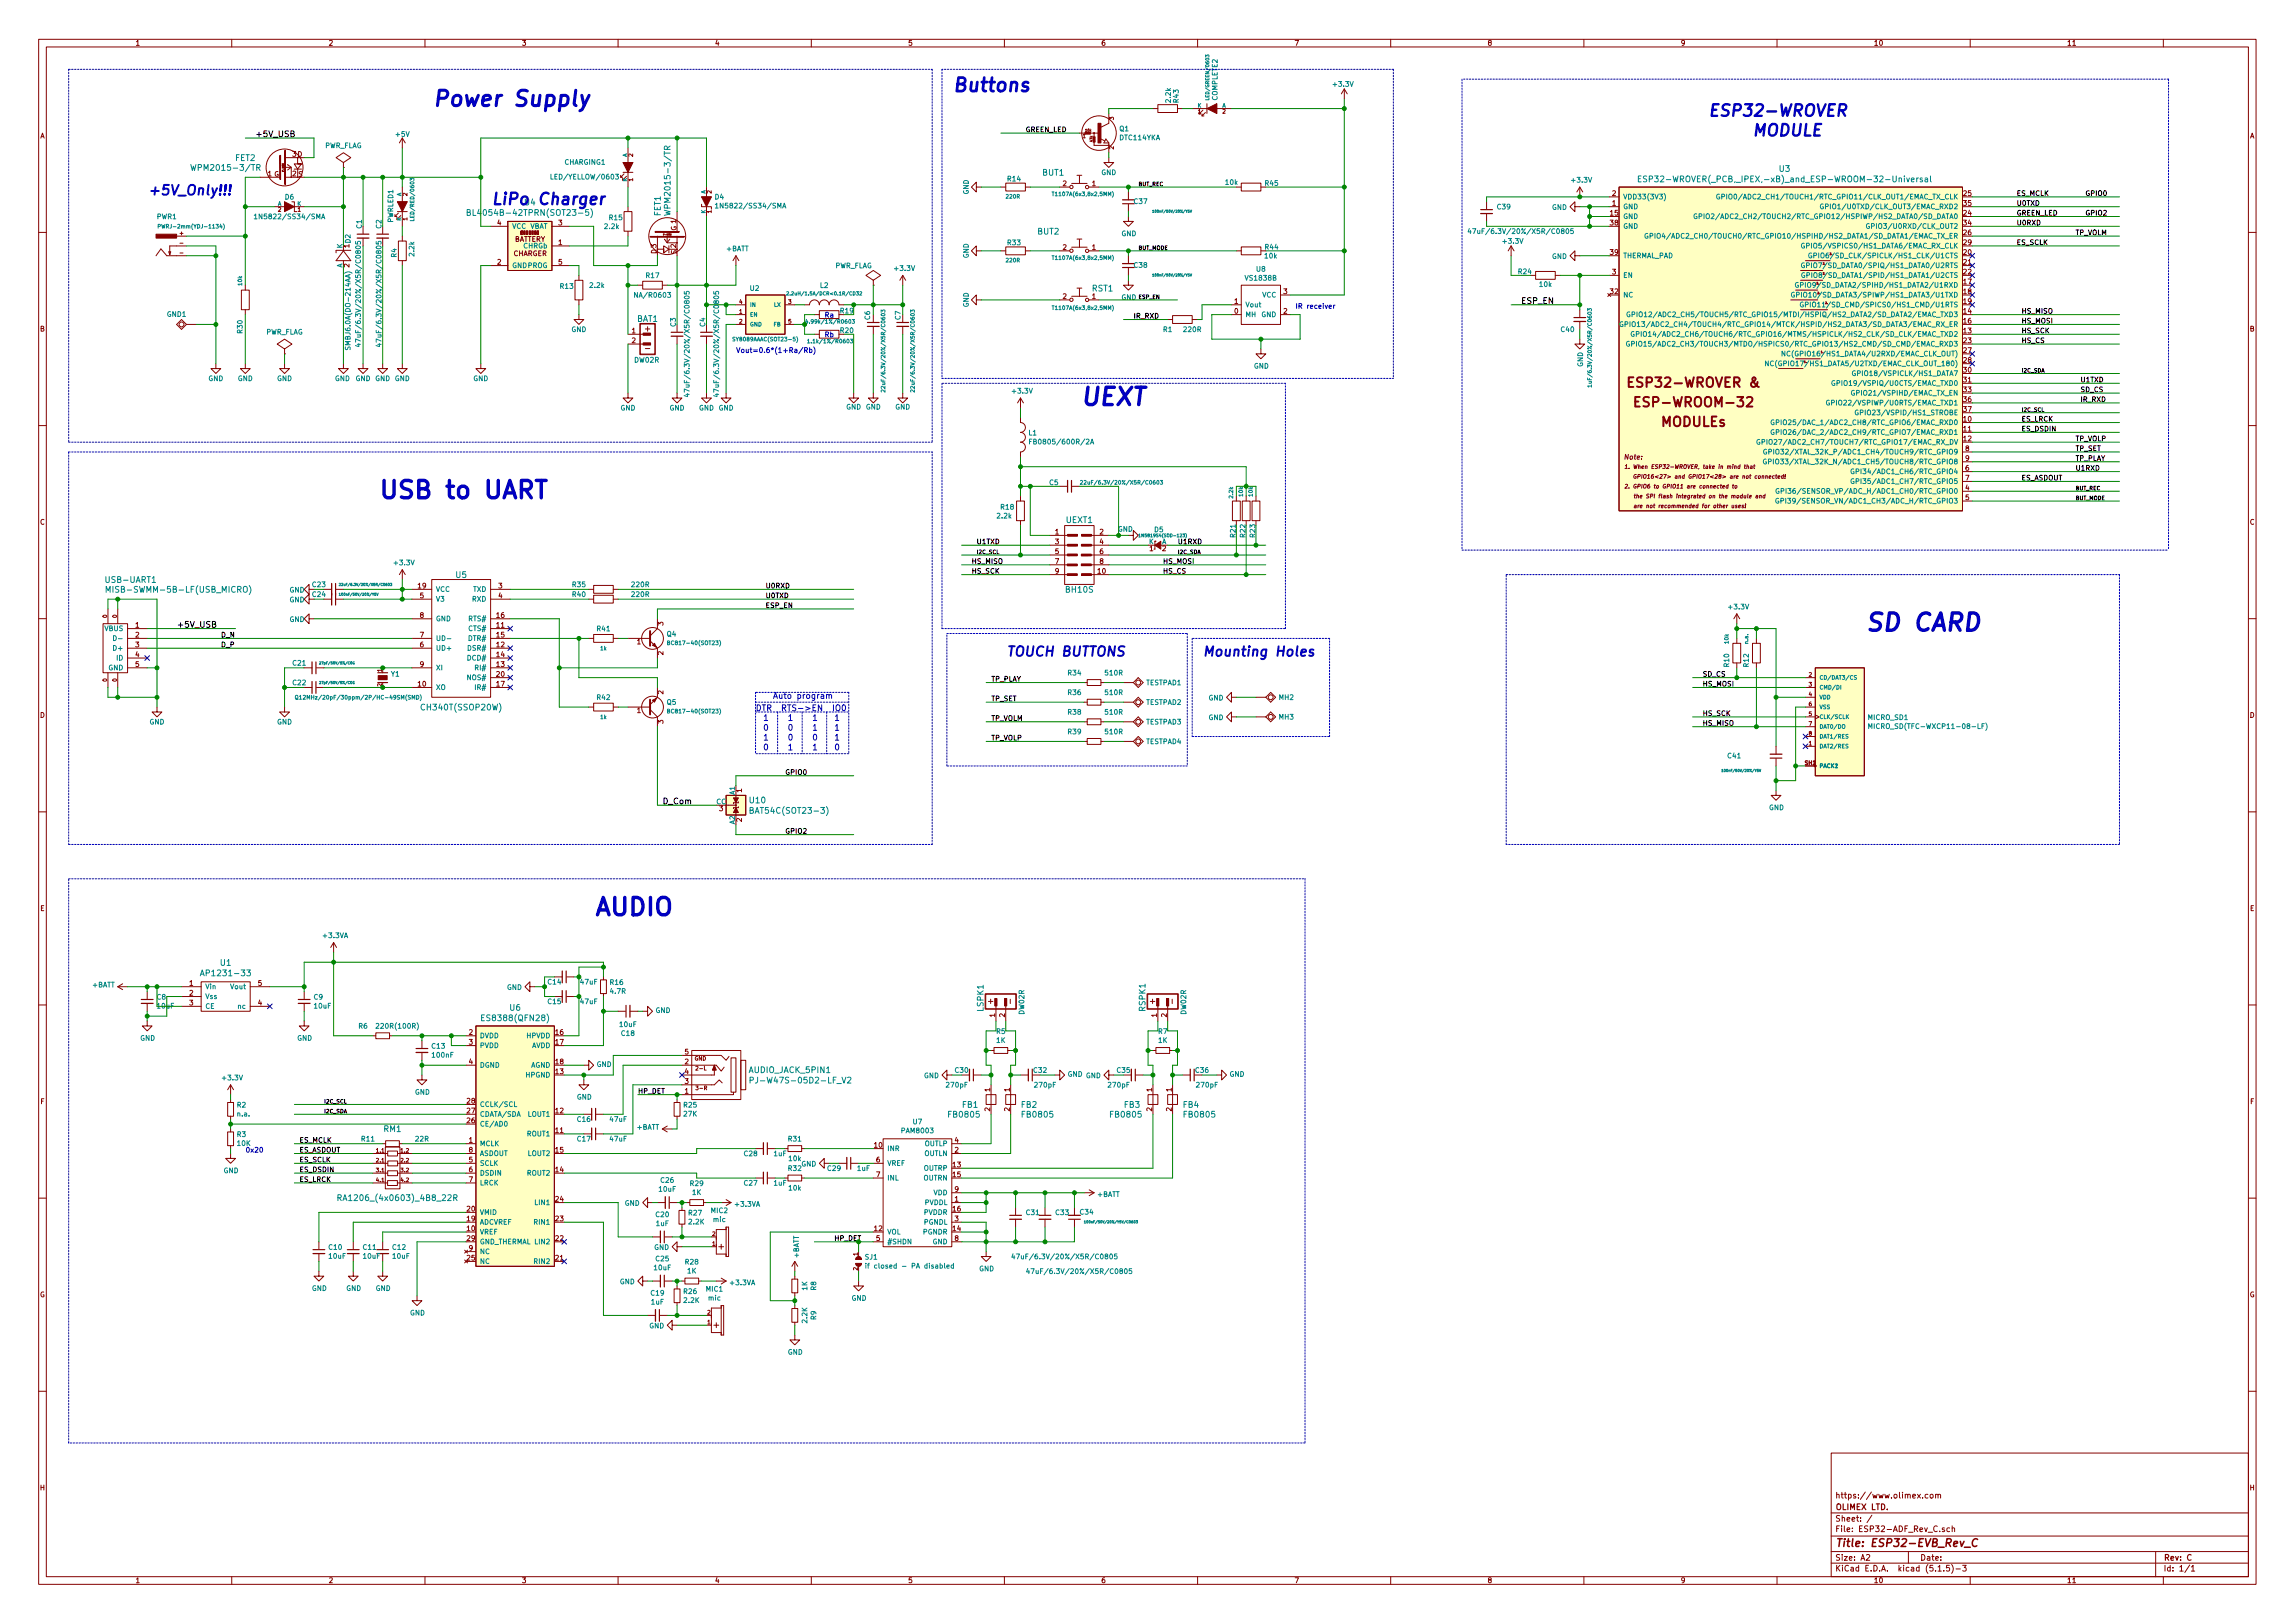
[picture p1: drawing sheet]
<svg xmlns="http://www.w3.org/2000/svg" width="594mm" height="420mm" viewBox="0 0 594 420" stroke-linecap="round" stroke-linejoin="round" font-family="sans-serif">
<defs><g id="words">
<g font-size="6.3" fill="#0000c2">
<text x="279.4" y="105">UEXT</text>
<text x="97.8" y="129.1">USB to UART</text>
<text x="482.6" y="163.4">SD CARD</text>
<text x="153.7" y="237">AUDIO</text>
</g>
<text font-size="5.6" fill="#0000c2" x="111.8" y="27.6">Power Supply</text>
<text font-size="4.9" fill="#0000c2" x="246.4" y="23.8">Buttons</text>
<g font-size="4.2" fill="#0000c2">
<text x="442" y="30.1">ESP32-WROVER</text>
<text x="447.8" y="35.2">MODULE</text>
<text x="127" y="53">LiPo Charger</text>
</g>
<g font-size="3.5" fill="#0000c2">
<text x="38.1" y="50.5">+5V_Only!!!</text>
<text x="260.3" y="169.9">TOUCH BUTTONS</text>
<text x="311.1" y="169.9">Mounting Holes</text>
</g>
<g font-size="3.5" fill="#840000">
<text x="422.9" y="100.3">ESP32-WROVER &amp;</text>
<text x="424.8" y="105.4">ESP-WROOM-32</text>
<text x="429.9" y="110.5">MODULEs</text>
</g>
<text font-size="2.8" fill="#840000" x="475" y="400.4">Title: ESP32-EVB_Rev_C</text>
<g font-size="2.1">
<text x="66" y="35.5">+5V_USB</text>
<text x="393.7" y="78.7">ESP_EN</text>
<text x="45.7" y="162.5">+5V_USB</text>
<text x="171.4" y="208.2">D_Com</text>
</g>
<g font-size="2.1" fill="#008484">
<text x="60.9" y="41.6">FET2</text>
<text x="50.8" y="44.2">WPM2015-3/TR</text>
<text x="269.9" y="45.5">BUT1</text>
<text x="428.2" y="47.2">ESP32-WROVER(_PCB,_IPEX,-xB)_and_ESP-WROOM-32-Universal</text>
<text x="460.6" y="44.5">U3</text>
<text x="135.8" y="53.2">U4</text>
<text x="123.2" y="55.8">BL4054B-42TPRN(SOT23-5)</text>
<text x="171" y="55.9" transform="rotate(-90 171 55.9)">FET1</text>
<text x="173.6" y="54.3" transform="rotate(-90 173.6 54.3)">WPM2015-3/TR</text>
<text x="268.6" y="60.7">BUT2</text>
<text x="282.7" y="75.4">RST1</text>
<text x="164.9" y="83.3">BAT1</text>
<text x="276" y="135.4">UEXT1</text>
<text x="118" y="149.6">U5</text>
<text x="27.7" y="150.9">USB-UART1</text>
<text x="29.3" y="153.4">MISB-SWMM-5B-LF(USB_MICRO)</text>
<text x="276" y="153.4">BH10S</text>
<text x="109.6" y="183.9">CH340T(SSOP20W)</text>
<text x="194.1" y="207.9">U10</text>
<text x="195.1" y="210.6">BAT54C(SOT23-3)</text>
<text x="57.1" y="250">U1</text>
<text x="53.1" y="252.7">AP1231-33</text>
<text x="132" y="261.6">U6</text>
<text x="254.6" y="261.8" transform="rotate(-90 254.6 261.8)">LSPK1</text>
<text x="296.5" y="261.8" transform="rotate(-90 296.5 261.8)">RSPK1</text>
<text x="125.5" y="264.3">ES8388(QFN28)</text>
<text x="194" y="277.8">AUDIO_JACK_5PIN1</text>
<text x="196.2" y="280.5">PJ-W47S-05D2-LF_V2</text>
<text x="249.1" y="286.8">FB1</text>
<text x="264.4" y="286.8">FB2</text>
<text x="291" y="286.8">FB3</text>
<text x="306.3" y="286.8">FB4</text>
<text x="99.4" y="293">RM1</text>
<text x="245.7" y="289.3">FB0805</text>
<text x="264.8" y="289.3">FB0805</text>
<text x="287.7" y="289.3">FB0805</text>
<text x="306.7" y="289.3">FB0805</text>
<text x="89.1" y="310.9">RA1206_(4x0603)_4B8_22R</text>
</g>
<g font-size="2.1" fill="#840000">
<text x="167" y="85.8">+</text>
<text x="167.3" y="90.9">-</text>
<text x="257.1" y="259.9" transform="rotate(-90 257.1 259.9)">+</text>
<text x="262.2" y="259.6" transform="rotate(-90 262.2 259.6)">-</text>
<text x="299" y="259.9" transform="rotate(-90 299 259.9)">+</text>
<text x="304.1" y="259.6" transform="rotate(-90 304.1 259.6)">-</text>
<text x="475" y="387.9">https://www.olimex.com</text>
<text x="475" y="393.9">Sheet: /</text>
<text x="475" y="390.9">OLIMEX LTD.</text>
<text x="475" y="396.6">File: ESP32-ADF_Rev_C.sch</text>
<text x="475" y="406.8">KiCad E.D.A. kicad (5.1.5)-3</text>
<text x="475" y="404">Size: A2</text>
<text x="497" y="404">Date:</text>
<text x="560" y="404">Rev: C</text>
<text x="560" y="406.8">Id: 1/1</text>
</g>
<g font-size="2.1" fill="#0000c2">
<text x="195.6" y="184.1">DTR RTS-&gt;EN IO0</text>
<text x="200" y="180.9">Auto program</text>
<text x="197.5" y="189.1">0</text>
<text x="197.5" y="186.6">1</text>
<text x="197.5" y="191.7">1</text>
<text x="203.8" y="189.1">0</text>
<text x="203.8" y="186.6">1</text>
<text x="203.8" y="191.7">0</text>
<text x="210.2" y="186.6">1</text>
<text x="210.2" y="191.7">0</text>
<text x="210.2" y="189.1">1</text>
<text x="215.9" y="186.6">1</text>
<text x="215.9" y="191.7">1</text>
<text x="215.9" y="189.1">1</text>
<text x="197.5" y="194.2">0</text>
<text x="203.8" y="194.2">1</text>
<text x="210.2" y="194.2">1</text>
<text x="215.9" y="194.2">0</text>
</g>
<g font-size="1.8" fill="#840000">
<text x="35" y="11.8">1</text>
<text x="85" y="11.8">2</text>
<text x="135" y="11.8">3</text>
<text x="185" y="11.8">4</text>
<text x="235" y="11.8">5</text>
<text x="285" y="11.8">6</text>
<text x="335" y="11.8">7</text>
<text x="385" y="11.8">8</text>
<text x="435" y="11.8">9</text>
<text x="485" y="11.8">10</text>
<text x="535" y="11.8">11</text>
<text x="10.4" y="35.8">A</text>
<text x="582.4" y="35.8">A</text>
<text x="75.7" y="40.6">3 D</text>
<text x="69.4" y="45.6">1 G</text>
<text x="75.7" y="45.6">2</text>
<text x="77.2" y="45.8">S</text>
<text x="275.1" y="48.2">2</text>
<text x="282.7" y="48.2">1</text>
<text x="417.3" y="53.3">1</text>
<text x="417.3" y="50.7">2</text>
<text x="508.3" y="50.7">25</text>
<text x="508.3" y="53.3">35</text>
<text x="128.8" y="58.3">4</text>
<text x="144.6" y="58.3">3</text>
<text x="175.1" y="59.8" transform="rotate(-90 175.1 59.8)">G 1</text>
<text x="416.9" y="55.8">15</text>
<text x="416.9" y="58.3">38</text>
<text x="508.3" y="55.8">24</text>
<text x="508.3" y="58.3">34</text>
<text x="133" y="62.6">BATTERY</text>
<text x="144.6" y="63.4">1</text>
<text x="170" y="65.8" transform="rotate(-90 170 65.8)">D 3</text>
<text x="175" y="64.2" transform="rotate(-90 175 64.2)">2</text>
<text x="175.1" y="65.9" transform="rotate(-90 175.1 65.9)">S</text>
<text x="275.1" y="64.7">2</text>
<text x="282.7" y="64.7">1</text>
<text x="416.9" y="66">39</text>
<text x="508.3" y="66">20</text>
<text x="508.3" y="60.9">26</text>
<text x="508.3" y="63.4">29</text>
<text x="90.4" y="69.2" transform="rotate(-90 90.4 69.2)">2</text>
<text x="128.8" y="68.5">2</text>
<text x="132.8" y="66.3">CHARGER</text>
<text x="144.6" y="68.5">5</text>
<text x="417.3" y="71">3</text>
<text x="508.3" y="68.5">21</text>
<text x="508.3" y="71">22</text>
<text x="275.1" y="77.4">2</text>
<text x="282.7" y="77.4">1</text>
<text x="332.3" y="76.1">3</text>
<text x="416.9" y="76.1">32</text>
<text x="508.3" y="73.6">17</text>
<text x="508.3" y="76.1">18</text>
<text x="319.6" y="81.2">0</text>
<text x="319.6" y="78.7">1</text>
<text x="332.3" y="81.2">2</text>
<text x="508.3" y="81.2">14</text>
<text x="508.3" y="83.7">16</text>
<text x="508.3" y="78.7">19</text>
<text x="10.4" y="85.8">B</text>
<text x="163.6" y="86.3">1</text>
<text x="163.6" y="88.8">2</text>
<text x="508.3" y="86.3">13</text>
<text x="508.3" y="88.8">23</text>
<text x="582.4" y="85.8">B</text>
<text x="508.3" y="91.4">27</text>
<text x="508.3" y="93.9">28</text>
<text x="508.3" y="96.4">30</text>
<text x="508.3" y="99">31</text>
<text x="508.3" y="101.5">33</text>
<text x="508.3" y="104.1">36</text>
<text x="508.3" y="106.6">37</text>
<text x="508.3" y="109.1">10</text>
<text x="508.3" y="111.7">11</text>
<text x="420.6" y="119">Note:</text>
<text x="508.3" y="114.2">12</text>
<text x="508.8" y="116.8">8</text>
<text x="508.8" y="119.3">9</text>
<text x="508.8" y="121.8">6</text>
<text x="508.8" y="124.4">7</text>
<text x="508.8" y="126.9">4</text>
<text x="508.8" y="129.5">5</text>
<text x="10.4" y="135.8">C</text>
<text x="582.4" y="135.8">C</text>
<text x="273.2" y="138.3">1</text>
<text x="273.2" y="140.9">3</text>
<text x="273.2" y="143.4">5</text>
<text x="284.7" y="138.3">2</text>
<text x="284.7" y="140.9">4</text>
<text x="284.7" y="143.4">6</text>
<text x="297.6" y="142.7">1</text>
<text x="300.9" y="142.7">2</text>
<text x="273.2" y="146">7</text>
<text x="273.2" y="148.5">9</text>
<text x="284.2" y="148.5">10</text>
<text x="284.7" y="146">8</text>
<text x="108.3" y="152.3">19</text>
<text x="108.7" y="154.9">5</text>
<text x="129.1" y="152.3">3</text>
<text x="129.1" y="154.9">4</text>
<text x="108.7" y="159.9">8</text>
<text x="128.6" y="159.9">16</text>
<text x="171.7" y="161.9" transform="rotate(-90 171.7 161.9)">3</text>
<text x="35.1" y="162.5">1</text>
<text x="35.1" y="165">2</text>
<text x="35.1" y="167.6">3</text>
<text x="108.7" y="167.6">6</text>
<text x="108.7" y="165">7</text>
<text x="128.6" y="162.5">11</text>
<text x="128.6" y="167.6">12</text>
<text x="128.6" y="165">15</text>
<text x="164.9" y="166.8">1</text>
<text x="35.1" y="170.1">4</text>
<text x="35.1" y="172.6">5</text>
<text x="108.7" y="172.6">9</text>
<text x="128.6" y="172.6">13</text>
<text x="128.6" y="170.1">14</text>
<text x="171.7" y="169.6" transform="rotate(-90 171.7 169.6)">2</text>
<text x="108.3" y="177.7">10</text>
<text x="128.6" y="177.7">17</text>
<text x="128.6" y="175.2">20</text>
<text x="171.7" y="179.7" transform="rotate(-90 171.7 179.7)">2</text>
<text x="10.4" y="185.8">D</text>
<text x="164.9" y="184.6">1</text>
<text x="582.4" y="185.8">D</text>
<text x="171.7" y="187.3" transform="rotate(-90 171.7 187.3)">3</text>
<text x="186.2" y="210">3</text>
<text x="192" y="205.1" transform="rotate(-90 192 205.1)">1</text>
<text x="192" y="212.7" transform="rotate(-90 192 212.7)">2</text>
<text x="10.4" y="235.8">E</text>
<text x="582.4" y="235.8">E</text>
<text x="49" y="255.2">1</text>
<text x="49" y="257.7">2</text>
<text x="66.8" y="255.2">5</text>
<text x="49" y="260.3">3</text>
<text x="66.8" y="260.3">4</text>
<text x="257.6" y="263.3" transform="rotate(-90 257.6 263.3)">1</text>
<text x="260.1" y="263.3" transform="rotate(-90 260.1 263.3)">2</text>
<text x="299.5" y="263.3" transform="rotate(-90 299.5 263.3)">1</text>
<text x="302" y="263.3" transform="rotate(-90 302 263.3)">2</text>
<text x="121.4" y="267.9">2</text>
<text x="143.8" y="267.9">16</text>
<text x="121.4" y="270.4">3</text>
<text x="121.4" y="275.5">4</text>
<text x="143.8" y="270.4">17</text>
<text x="143.8" y="275.5">18</text>
<text x="177.3" y="275.5">2</text>
<text x="177.3" y="273">5</text>
<text x="143.8" y="278">13</text>
<text x="177.3" y="280.6">3</text>
<text x="177.3" y="278">4</text>
<text x="10.5" y="285.8">F</text>
<text x="120.9" y="285.7">28</text>
<text x="177.3" y="283.1">1</text>
<text x="256.3" y="287.7" transform="rotate(-90 256.3 287.7)">2</text>
<text x="256.3" y="282.6" transform="rotate(-90 256.3 282.6)">1</text>
<text x="261.4" y="287.7" transform="rotate(-90 261.4 287.7)">2</text>
<text x="261.4" y="282.6" transform="rotate(-90 261.4 282.6)">1</text>
<text x="298.2" y="287.7" transform="rotate(-90 298.2 287.7)">2</text>
<text x="298.2" y="282.6" transform="rotate(-90 298.2 282.6)">1</text>
<text x="303.3" y="287.7" transform="rotate(-90 303.3 287.7)">2</text>
<text x="303.3" y="282.6" transform="rotate(-90 303.3 282.6)">1</text>
<text x="582.5" y="285.8">F</text>
<text x="120.9" y="290.7">26</text>
<text x="120.9" y="288.2">27</text>
<text x="143.8" y="293.3">11</text>
<text x="143.8" y="288.2">12</text>
<text x="121.4" y="295.8">1</text>
<text x="121.4" y="298.4">8</text>
<text x="143.8" y="298.4">15</text>
<text x="226.4" y="297.1">10</text>
<text x="247.2" y="298.4">2</text>
<text x="247.2" y="295.8">4</text>
<text x="121.4" y="300.9">5</text>
<text x="121.4" y="303.4">6</text>
<text x="121.4" y="306">7</text>
<text x="143.8" y="303.4">14</text>
<text x="226.8" y="300.9">6</text>
<text x="226.8" y="304.7">7</text>
<text x="246.7" y="302.2">13</text>
<text x="246.7" y="304.7">15</text>
<text x="143.8" y="311.1">24</text>
<text x="247.2" y="311.1">1</text>
<text x="247.2" y="308.5">9</text>
<text x="120.9" y="316.1">19</text>
<text x="120.9" y="313.6">20</text>
<text x="143.8" y="316.1">23</text>
<text x="246.7" y="313.6">16</text>
<text x="247.2" y="316.1">3</text>
<text x="120.9" y="318.7">10</text>
<text x="120.9" y="321.2">29</text>
<text x="121.4" y="323.8">9</text>
<text x="143.8" y="321.2">22</text>
<text x="226.4" y="318.7">12</text>
<text x="226.8" y="321.2">5</text>
<text x="246.7" y="318.7">14</text>
<text x="247.2" y="321.2">8</text>
<text x="120.9" y="326.3">25</text>
<text x="143.8" y="326.3">21</text>
<text x="10.3" y="335.8">G</text>
<text x="582.3" y="335.8">G</text>
<text x="10.4" y="385.8">H</text>
<text x="582.4" y="385.8">H</text>
<text x="35" y="409.8">1</text>
<text x="85" y="409.8">2</text>
<text x="135" y="409.8">3</text>
<text x="185" y="409.8">4</text>
<text x="235" y="409.8">5</text>
<text x="285" y="409.8">6</text>
<text x="335" y="409.8">7</text>
<text x="385" y="409.8">8</text>
<text x="435" y="409.8">9</text>
<text x="485" y="409.8">10</text>
<text x="535" y="409.8">11</text>
</g>
<g font-size="1.8" fill="#008484">
<text x="345.3" y="22.4">+3.3V</text>
<text x="303.1" y="26.5" transform="rotate(-90 303.1 26.5)">2.2k</text>
<text x="305.1" y="26.5" transform="rotate(-90 305.1 26.5)">R43</text>
<text x="315.2" y="26.1" transform="rotate(-90 315.2 26.1)">COMPLETE2</text>
<text x="102.5" y="35.4">+5V</text>
<text x="289.8" y="34">Q1</text>
<text x="83.9" y="38.3">PWR_FLAG</text>
<text x="289.9" y="36.3">DTC114YKA</text>
<text x="143.3" y="46.4">LED/YELLOW/0603</text>
<text x="146.1" y="42.6">CHARGING1</text>
<text x="260.9" y="47">R14</text>
<text x="285.1" y="45.3">GND</text>
<text x="317.3" y="47.8">10k</text>
<text x="407" y="47.3">+3.3V</text>
<text x="73.8" y="51.7">D6</text>
<text x="185.1" y="51.6">D4</text>
<text x="186.5" y="53.9">1N5822/SS34/SMA</text>
<text x="250.7" y="50.4" transform="rotate(-90 250.7 50.4)">GND</text>
<text x="293.6" y="52.8">C37</text>
<text x="327.5" y="48.1">R45</text>
<text x="420.1" y="51.6">VDD33(3V3)</text>
<text x="449.1" y="51.6">GPIO0/ADC2_CH1/TOUCH1/RTC_GPIO11/CLK_OUT1/EMAC_TX_CLK</text>
<text x="40.6" y="56.7">PWR1</text>
<text x="67.2" y="56.7">1N5822/SS34/SMA</text>
<text x="93.6" y="59.1" transform="rotate(-90 93.6 59.1)">C1</text>
<text x="98.7" y="59.1" transform="rotate(-90 98.7 59.1)">C2</text>
<text x="101.8" y="57.6" transform="rotate(-90 101.8 57.6)">PWRLED1</text>
<text x="132.5" y="59.2">VCC VBAT</text>
<text x="156.6" y="59.3">2.2k</text>
<text x="157.8" y="57">R15</text>
<text x="387.6" y="54.2">C39</text>
<text x="401.7" y="54.3">GND</text>
<text x="420.1" y="54.1">GND</text>
<text x="420.1" y="56.7">GND</text>
<text x="420.1" y="59.2">GND</text>
<text x="444.4" y="56.7">GPIO2/ADC2_CH2/TOUCH2/RTC_GPIO12/HSPIWP/HS2_DATA0/SD_DATA0</text>
<text x="474.1" y="54.1">GPIO1/U0TXD/CLK_OUT3/EMAC_RXD2</text>
<text x="485.3" y="59.2">GPIO3/U0RXD/CLK_OUT2</text>
<text x="88.6" y="64.3" transform="rotate(-90 88.6 64.3)">K</text>
<text x="90.4" y="64.2" transform="rotate(-90 90.4 64.2)">1D2</text>
<text x="135.5" y="64.3">CHRGb</text>
<text x="188" y="65">+BATT</text>
<text x="260.9" y="63.5">R33</text>
<text x="290.3" y="61.1">GND</text>
<text x="327.5" y="64.6">R44</text>
<text x="382.7" y="60.5">47uF/6.3V/20%/X5R/C0805</text>
<text x="389.2" y="63.1">+3.3V</text>
<text x="432.3" y="61.8">GPIO4/ADC2_CH0/TOUCH0/RTC_GPIO10/HSPIHD/HS2_DATA1/SD_DATA1/EMAC_TX_ER</text>
<text x="469" y="64.3">GPIO5/VSPICS0/HS1_DATA6/EMAC_RX_CLK</text>
<text x="88.6" y="69.4" transform="rotate(-90 88.6 69.4)">A</text>
<text x="102.7" y="66.6" transform="rotate(-90 102.7 66.6)">R4</text>
<text x="107.2" y="66.2" transform="rotate(-90 107.2 66.2)">2.2k</text>
<text x="132.5" y="69.4">GNDPROG</text>
<text x="167.3" y="72">R17</text>
<text x="216" y="69.4">PWR_FLAG</text>
<text x="231.7" y="70.1">+3.3V</text>
<text x="250.7" y="66.9" transform="rotate(-90 250.7 66.9)">GND</text>
<text x="293.6" y="69.3">C38</text>
<text x="325.3" y="70.3">U8</text>
<text x="327.5" y="66.9">10k</text>
<text x="393.1" y="71">R24</text>
<text x="401.7" y="67">GND</text>
<text x="420.1" y="71.9">EN</text>
<text x="420.1" y="66.8">THERMAL_PAD</text>
<text x="469.9" y="69.4">GPIO7/SD_DATA0/SPIQ/HS1_DATA0/U2RTS</text>
<text x="470" y="71.9">GPIO8/SD_DATA1/SPID/HS1_DATA1/U2CTS</text>
<text x="472.2" y="66.8">GPIO6/SD_CLK/SPICLK/HS1_CLK/U1CTS</text>
<text x="145.1" y="74.8">R13</text>
<text x="152.8" y="74.5">2.2k</text>
<text x="164.8" y="77.1">NA/R0603</text>
<text x="194.2" y="75.3">U2</text>
<text x="212.3" y="74.5">L2</text>
<text x="290.3" y="77.6">GND</text>
<text x="322.6" y="72.6">VS1838B</text>
<text x="326.7" y="77">VCC</text>
<text x="398.6" y="74.3">10k</text>
<text x="420.1" y="77">NC</text>
<text x="467.5" y="77">GPIO10/SD_DATA3/SPIWP/HS1_DATA3/U1TXD</text>
<text x="468.6" y="74.5">GPIO9/SD_DATA2/SPIHD/HS1_DATA2/U1RXD</text>
<text x="43.3" y="82">GND1</text>
<text x="225.2" y="82.8" transform="rotate(-90 225.2 82.8)">C6</text>
<text x="233.1" y="82.8" transform="rotate(-90 233.1 82.8)">C7</text>
<text x="250.7" y="79.6" transform="rotate(-90 250.7 79.6)">GND</text>
<text x="322.3" y="82.1">MH</text>
<text x="322.3" y="79.5">Vout</text>
<text x="326.5" y="82.1">GND</text>
<text x="428.9" y="82.1">GPIO12/ADC2_CH5/TOUCH5/RTC_GPIO15/MTDI/HSPIQ/HS2_DATA2/SD_DATA2/EMAC_TXD3</text>
<text x="470.6" y="79.5">GPIO11/SD_CMD/SPICS0/HS1_CMD/U1RTS</text>
<text x="62.8" y="86.2" transform="rotate(-90 62.8 86.2)">R30</text>
<text x="68.7" y="86.6">PWR_FLAG</text>
<text x="90.7" y="89.7" transform="rotate(-90 90.7 89.7)">SMBJ6.0A(DO-214AA)</text>
<text x="93.4" y="87.1" transform="rotate(-90 93.4 87.1)">47uF/6.3V/20%/X5R/C0805</text>
<text x="98.7" y="87.1" transform="rotate(-90 98.7 87.1)">47uF/6.3V/20%/X5R/C0805</text>
<text x="147.9" y="85.9">GND</text>
<text x="174.9" y="84.5" transform="rotate(-90 174.9 84.5)">C3</text>
<text x="182.5" y="84.5" transform="rotate(-90 182.5 84.5)">C4</text>
<text x="301.1" y="85.9">R1</text>
<text x="306.5" y="85.9">220R</text>
<text x="404.1" y="85.9">C40</text>
<text x="426.8" y="84.6">GPIO13/ADC2_CH4/TOUCH4/RTC_GPIO14/MTCK/HSPID/HS2_DATA3/SD_DATA3/EMAC_RX_ER</text>
<text x="429.4" y="89.7">GPIO15/ADC2_CH3/TOUCH3/MTDO/HSPICS0/RTC_GPIO13/HS2_CMD/SD_CMD/EMAC_RXD3</text>
<text x="430.2" y="87.2">GPIO14/ADC2_CH6/TOUCH6/RTC_GPIO16/MTMS/HSPICLK/HS2_CLK/SD_CLK/EMAC_TXD2</text>
<text x="164.3" y="93.8">DW02R</text>
<text x="324.6" y="95.4">GND</text>
<text x="409.8" y="95" transform="rotate(-90 409.8 95)">GND</text>
<text x="460.8" y="94.8">NC(GPIO17/HS1_DATA5/U2TXD/EMAC_CLK_OUT_180)</text>
<text x="464.5" y="92.2">NC(GPIO16/HS1_DATA4/U2RXD/EMAC_CLK_OUT)</text>
<text x="53.9" y="98.6">GND</text>
<text x="61.5" y="98.6">GND</text>
<text x="71.7" y="98.6">GND</text>
<text x="86.7" y="98.6">GND</text>
<text x="92" y="98.6">GND GND GND</text>
<text x="122.5" y="98.6">GND</text>
<text x="178.5" y="100" transform="rotate(-90 178.5 100)">47uF/6.3V/20%/X5R/C0805</text>
<text x="186.1" y="100" transform="rotate(-90 186.1 100)">47uF/6.3V/20%/X5R/C0805</text>
<text x="262.2" y="101.9">+3.3V</text>
<text x="477.2" y="99.9">GPIO19/VSPIQ/U0CTS/EMAC_TXD0</text>
<text x="481.6" y="97.3">GPIO18/VSPICLK/HS1_DATA7</text>
<text x="160.6" y="106.3">GND</text>
<text x="173.3" y="106.3">GND</text>
<text x="180.9" y="106.3">GND GND</text>
<text x="219" y="106">GND GND</text>
<text x="231.7" y="106">GND</text>
<text x="475.7" y="104.9">GPIO22/VSPIWP/U0RTS/EMAC_TXD1</text>
<text x="481.1" y="102.4">GPIO21/VSPIHD/EMAC_TX_EN</text>
<text x="482.5" y="107.5">GPIO23/VSPID/HS1_STROBE</text>
<text x="266.3" y="112.7">L1</text>
<text x="462.6" y="110">GPIO25/DAC_1/ADC2_CH8/RTC_GPIO6/EMAC_RXD0</text>
<text x="462.6" y="112.6">GPIO26/DAC_2/ADC2_CH9/RTC_GPIO7/EMAC_RXD1</text>
<text x="267.8" y="115">FB0805/600R/2A</text>
<text x="458.9" y="115.1">GPIO27/ADC2_CH7/TOUCH7/RTC_GPIO17/EMAC_RX_DV</text>
<text x="461" y="117.6">GPIO32/XTAL_32K_P/ADC1_CH4/TOUCH9/RTC_GPIO9</text>
<text x="271.7" y="125.6">C5</text>
<text x="460.9" y="120.2">GPIO33/XTAL_32K_N/ADC1_CH5/TOUCH8/RTC_GPIO8</text>
<text x="481.6" y="122.7">GPI34/ADC1_CH6/RTC_GPIO4</text>
<text x="481.6" y="125.3">GPI35/ADC1_CH7/RTC_GPIO5</text>
<text x="259.1" y="131.9">R18</text>
<text x="463.7" y="130.3">GPI39/SENSOR_VN/ADC1_CH3/ADC_H/RTC_GPIO3</text>
<text x="463.7" y="127.8">GPI36/SENSOR_VP/ADC_H/ADC1_CH0/RTC_GPIO0</text>
<text x="258.2" y="134.2">2.2k</text>
<text x="289.4" y="137.6">GND</text>
<text x="298.9" y="137.8">D5</text>
<text x="297.4" y="140.9">K</text>
<text x="300.7" y="140.9">A</text>
<text x="319.8" y="139.1" transform="rotate(-90 319.8 139.1)">R21</text>
<text x="322.4" y="139.1" transform="rotate(-90 322.4 139.1)">R22</text>
<text x="324.9" y="139.1" transform="rotate(-90 324.9 139.1)">R23</text>
<text x="102.2" y="146.3">+3.3V</text>
<text x="74.9" y="155.9">GND</text>
<text x="74.9" y="153.4">GND</text>
<text x="112.8" y="153.2">VCC</text>
<text x="112.8" y="155.7">V3</text>
<text x="122.3" y="155.7">RXD</text>
<text x="122.5" y="153.2">TXD</text>
<text x="148.2" y="152">R35</text>
<text x="148.2" y="154.5">R40</text>
<text x="163.6" y="152">220R</text>
<text x="163.6" y="154.5">220R</text>
<text x="74.9" y="161">GND</text>
<text x="112.8" y="160.8">GND</text>
<text x="121.5" y="160.8">RTS#</text>
<text x="447.6" y="157.8">+3.3V</text>
<text x="27.1" y="163.4">VBUS</text>
<text x="112.8" y="165.9">UD-</text>
<text x="121.4" y="165.9">DTR#</text>
<text x="121.5" y="163.4">CTS#</text>
<text x="154.6" y="163.4">R41</text>
<text x="172.7" y="164.8">Q4</text>
<text x="28.1" y="173.5">GND</text>
<text x="29.7" y="168.4">D+</text>
<text x="30.2" y="171">ID</text>
<text x="75.8" y="172.3">C21</text>
<text x="112.8" y="168.4">UD+</text>
<text x="112.8" y="173.5">XI</text>
<text x="121.2" y="171">DCD#</text>
<text x="121.3" y="168.4">DSR#</text>
<text x="123.2" y="173.5">RI#</text>
<text x="447.6" y="172.6" transform="rotate(-90 447.6 172.6)">R10</text>
<text x="452.7" y="172.6" transform="rotate(-90 452.7 172.6)">R12</text>
<text x="75.8" y="177.4">C22</text>
<text x="101.3" y="175.1">Y1</text>
<text x="112.8" y="178.6">XO</text>
<text x="121.2" y="176.1">NOS#</text>
<text x="123.2" y="178.6">IR#</text>
<text x="276.5" y="179.9">R36</text>
<text x="276.5" y="174.8">R34</text>
<text x="286.2" y="179.9">510R</text>
<text x="286.2" y="174.8">510R</text>
<text x="296.6" y="177.4">TESTPAD1</text>
<text x="154.6" y="181.2">R42</text>
<text x="172.7" y="182.4">Q5</text>
<text x="276.5" y="185">R38</text>
<text x="286.2" y="185">510R</text>
<text x="296.6" y="182.5">TESTPAD2</text>
<text x="312.8" y="181.3">GND</text>
<text x="331.1" y="181.2">MH2</text>
<text x="38.7" y="187.5">GND</text>
<text x="71.7" y="187.5">GND</text>
<text x="276.5" y="190.1">R39</text>
<text x="286.2" y="190.1">510R</text>
<text x="296.6" y="187.5">TESTPAD3</text>
<text x="312.8" y="186.4">GND</text>
<text x="331.1" y="186.3">MH3</text>
<text x="483.6" y="186.4">MICRO_SD1</text>
<text x="485.5" y="188.7">MICRO_SD(TFC-WXCP11-08-LF)</text>
<text x="296.6" y="192.6">TESTPAD4</text>
<text x="447.3" y="196.3">C41</text>
<text x="185.4" y="208.2">CC</text>
<text x="190.2" y="205.8" transform="rotate(-90 190.2 205.8)">A1</text>
<text x="457.9" y="209.7">GND</text>
<text x="190.2" y="213.4" transform="rotate(-90 190.2 213.4)">A2</text>
<text x="83.8" y="242.8">+3.3VA</text>
<text x="23.9" y="255.6">+BATT</text>
<text x="53.1" y="256.1">Vin</text>
<text x="59.8" y="256.1">Vout</text>
<text x="131.2" y="256.3">GND</text>
<text x="141.9" y="254.9">C14</text>
<text x="150.3" y="254.9">47uF</text>
<text x="158" y="255">R16</text>
<text x="158.1" y="257.3">4.7R</text>
<text x="40.6" y="258.8">C8</text>
<text x="40.8" y="261.1">10uF</text>
<text x="53.1" y="258.6">Vss</text>
<text x="53.1" y="261.2">CE</text>
<text x="61.7" y="261.2">nc</text>
<text x="81.3" y="258.8">C9</text>
<text x="81.4" y="261.1">10uF</text>
<text x="141.9" y="259.9">C15</text>
<text x="150.3" y="259.9">47uF</text>
<text x="169.7" y="262.2">GND</text>
<text x="265.1" y="262.6" transform="rotate(-90 265.1 262.6)">DW02R</text>
<text x="307" y="262.6" transform="rotate(-90 307 262.6)">DW02R</text>
<text x="36.3" y="269.4">GND</text>
<text x="76.9" y="269.4">GND</text>
<text x="92.9" y="266.3">R6</text>
<text x="98.1" y="266.3">220R(100R)</text>
<text x="124.2" y="268.8">DVDD</text>
<text x="136.3" y="268.8">HPVDD</text>
<text x="160.5" y="265.9">10uF</text>
<text x="160.9" y="268.2">C18</text>
<text x="258" y="267.7">R5</text>
<text x="258" y="270">1K</text>
<text x="299.9" y="267.7">R7</text>
<text x="299.9" y="270">1K</text>
<text x="111.8" y="271.5">C13</text>
<text x="112" y="273.8">100nF</text>
<text x="124.2" y="271.3">PVDD</text>
<text x="137.5" y="271.3">AVDD</text>
<text x="57.7" y="279.7">+3.3V</text>
<text x="124.2" y="276.4">DGND</text>
<text x="136.2" y="278.9">HPGND</text>
<text x="137.3" y="276.4">AGND</text>
<text x="154.4" y="276.2">GND</text>
<text x="239.2" y="279.1">GND</text>
<text x="245.1" y="281.5">270pF</text>
<text x="247.3" y="277.7">C30</text>
<text x="267.6" y="277.7">C32</text>
<text x="268" y="281.5">270pF</text>
<text x="276.4" y="278.7">GND GND</text>
<text x="287" y="281.5">270pF</text>
<text x="289.2" y="277.7">C35</text>
<text x="309.5" y="277.7">C36</text>
<text x="309.9" y="281.5">270pF</text>
<text x="318.3" y="278.7">GND</text>
<text x="61.4" y="286.7">R2</text>
<text x="107.4" y="283.4">GND</text>
<text x="124.2" y="286.6">CCLK/SCL</text>
<text x="149.3" y="284.6">GND</text>
<text x="177" y="286.7">R25</text>
<text x="61.5" y="289">n.a.</text>
<text x="124.2" y="291.6">CE/AD0</text>
<text x="124.2" y="289.1">CDATA/SDA</text>
<text x="136.8" y="289.1">LOUT1</text>
<text x="149.5" y="290.4">C16</text>
<text x="158" y="290.4">47uF</text>
<text x="164.8" y="292.4">+BATT</text>
<text x="177" y="289">27K</text>
<text x="233.6" y="293.4">PAM8003</text>
<text x="236.4" y="291.1">U7</text>
<text x="61.4" y="294.3">R3</text>
<text x="61.5" y="296.6">10K</text>
<text x="93.6" y="295.5">R11</text>
<text x="107.6" y="295.5">22R</text>
<text x="124.2" y="296.7">MCLK</text>
<text x="124.2" y="299.3">ASDOUT</text>
<text x="136.6" y="294.2">ROUT1</text>
<text x="136.8" y="299.3">LOUT2</text>
<text x="149.5" y="295.5">C17</text>
<text x="158" y="295.5">47uF</text>
<text x="192.7" y="299.3">C28</text>
<text x="200.4" y="299.3">1uF</text>
<text x="204.1" y="295.5">R31</text>
<text x="229.6" y="298">INR</text>
<text x="239.3" y="299.3">OUTLN</text>
<text x="239.4" y="296.7">OUTLP</text>
<text x="57.9" y="303.7">GND</text>
<text x="124.2" y="301.8">SCLK</text>
<text x="124.2" y="304.3">DSDIN</text>
<text x="136.6" y="304.3">ROUT2</text>
<text x="204.1" y="303.1">R32</text>
<text x="204.3" y="300.6">10k</text>
<text x="207.4" y="302">GND</text>
<text x="214.3" y="303.1">C29</text>
<text x="221.9" y="303.1">1uF</text>
<text x="229.6" y="301.8">VREF</text>
<text x="229.6" y="305.6">INL</text>
<text x="239.1" y="305.6">OUTRN</text>
<text x="239.2" y="303.1">OUTRP</text>
<text x="124.2" y="306.9">LRCK</text>
<text x="138.7" y="312">LIN1</text>
<text x="170.7" y="308.5">10uF</text>
<text x="171.1" y="306.2">C26</text>
<text x="178.7" y="307">R29</text>
<text x="179.2" y="309.3">1K</text>
<text x="192.7" y="306.9">C27</text>
<text x="200.4" y="306.9">1uF</text>
<text x="204.3" y="308.2">10k</text>
<text x="239.4" y="312">PVDDL</text>
<text x="241.6" y="309.4">VDD</text>
<text x="284" y="309.8">+BATT</text>
<text x="124.2" y="317">ADCVREF</text>
<text x="124.2" y="314.5">VMID</text>
<text x="138.5" y="317">RIN1</text>
<text x="161.7" y="312.1">GND</text>
<text x="169.8" y="315.1">C20</text>
<text x="169.9" y="317.4">1uF</text>
<text x="178.3" y="314.6">R27</text>
<text x="178.4" y="317">2.2K</text>
<text x="184.1" y="314">MIC2</text>
<text x="184.7" y="316.3">mic</text>
<text x="190.4" y="312.4">+3.3VA</text>
<text x="239.2" y="314.5">PVDDR</text>
<text x="239.2" y="317">PGNDL</text>
<text x="265.7" y="314.5">C31</text>
<text x="273.3" y="314.5">C33</text>
<text x="279.7" y="314.4">C34</text>
<text x="85.2" y="323.5">C10</text>
<text x="94.1" y="323.5">C11</text>
<text x="101.7" y="323.5">C12</text>
<text x="124.2" y="319.6">VREF</text>
<text x="124.2" y="322.1">GND_THERMAL LIN2</text>
<text x="169.3" y="323.6">GND</text>
<text x="229.6" y="319.6">VOL</text>
<text x="229.6" y="322.1">#SHDN</text>
<text x="239" y="319.6">PGNDR</text>
<text x="241.4" y="322.1">GND</text>
<text x="85.2" y="325.8">10uF</text>
<text x="94.1" y="325.8">10uF</text>
<text x="101.7" y="325.8">10uF</text>
<text x="124.2" y="327.2">NC</text>
<text x="124.2" y="324.7">NC</text>
<text x="138.5" y="327.2">RIN2</text>
<text x="169.4" y="328.8">10uF</text>
<text x="169.8" y="326.5">C25</text>
<text x="177.4" y="327.3">R28</text>
<text x="178" y="329.7">1K</text>
<text x="206.8" y="325.7" transform="rotate(-90 206.8 325.7)">+BATT</text>
<text x="224" y="326.1">SJ1</text>
<text x="226.1" y="328.4">if closed - PA disabled</text>
<text x="253.4" y="329.1">GND</text>
<text x="264.6" y="326">47uF/6.3V/20%/X5R/C0805</text>
<text x="268.4" y="329.8">47uF/6.3V/20%/X5R/C0805</text>
<text x="80.7" y="334.2">GND</text>
<text x="89.6" y="334.2">GND</text>
<text x="97.2" y="334.2">GND</text>
<text x="160.4" y="332.5">GND</text>
<text x="168.6" y="335.4">C19</text>
<text x="177" y="335">R26</text>
<text x="182.8" y="334.4">MIC1</text>
<text x="189.2" y="332.7">+3.3VA</text>
<text x="209" y="334" transform="rotate(-90 209 334)">1K</text>
<text x="211.3" y="334" transform="rotate(-90 211.3 334)">R8</text>
<text x="106.1" y="340.5">GND</text>
<text x="168.6" y="337.7">1uF</text>
<text x="177.1" y="337.3">2.2K</text>
<text x="183.4" y="336.7">mic</text>
<text x="211.3" y="341.6" transform="rotate(-90 211.3 341.6)">R9</text>
<text x="220.4" y="336.7">GND</text>
<text x="168" y="343.9">GND</text>
<text x="209" y="342.4" transform="rotate(-90 209 342.4)">2.2K</text>
<text x="203.9" y="350.7">GND</text>
</g>
<g font-size="1.8">
<text x="265.4" y="34.2">GREEN_LED</text>
<text x="522" y="53.3">U0TXD</text>
<text x="522" y="50.7">ES_MCLK</text>
<text x="539.8" y="50.7">GPIO0</text>
<text x="522" y="55.8">GREEN_LED</text>
<text x="522" y="58.3">U0RXD</text>
<text x="539.8" y="55.8">GPIO2</text>
<text x="522" y="63.4">ES_SCLK</text>
<text x="537.2" y="60.9">TP_VOLM</text>
<text x="293.4" y="82.5">IR_RXD</text>
<text x="523.2" y="81.2">HS_MISO</text>
<text x="523.2" y="83.7">HS_MOSI</text>
<text x="523.2" y="86.3">HS_SCK</text>
<text x="523.2" y="88.8">HS_CS</text>
<text x="538.5" y="99">U1TXD</text>
<text x="538.5" y="101.5">SD_CS</text>
<text x="538.5" y="104.1">IR_RXD</text>
<text x="523.2" y="109.1">ES_LRCK</text>
<text x="523.2" y="111.7">ES_DSDIN</text>
<text x="537.2" y="119.3">TP_PLAY</text>
<text x="537.2" y="116.8">TP_SET</text>
<text x="537.2" y="114.2">TP_VOLP</text>
<text x="523.2" y="124.4">ES_ASDOUT</text>
<text x="537.2" y="121.8">U1RXD</text>
<text x="252.7" y="140.9">U1TXD</text>
<text x="304.8" y="140.9">U1RXD</text>
<text x="251.5" y="148.5">HS_SCK</text>
<text x="251.5" y="146">HS_MISO</text>
<text x="301" y="146">HS_MOSI</text>
<text x="301" y="148.5">HS_CS</text>
<text x="198.1" y="154.9">U0TXD</text>
<text x="198.1" y="152.3">U0RXD</text>
<text x="198.1" y="157.4">ESP_EN</text>
<text x="57.1" y="165">D_N</text>
<text x="57.1" y="167.6">D_P</text>
<text x="256.5" y="176.4">TP_PLAY</text>
<text x="440.7" y="177.7">HS_MOSI</text>
<text x="440.7" y="175.2">SD_CS</text>
<text x="256.5" y="181.5">TP_SET</text>
<text x="440.7" y="185.3">HS_SCK</text>
<text x="256.5" y="186.6">TP_VOLM</text>
<text x="256.5" y="191.7">TP_VOLP</text>
<text x="440.7" y="187.9">HS_MISO</text>
<text x="203.2" y="200.6">GPIO0</text>
<text x="203.2" y="215.8">GPIO2</text>
<text x="165.1" y="283.1">HP_DET</text>
<text x="77.5" y="298.4">ES_ASDOUT</text>
<text x="77.5" y="295.8">ES_MCLK</text>
<text x="77.5" y="300.9">ES_SCLK</text>
<text x="77.5" y="306">ES_LRCK</text>
<text x="77.5" y="303.4">ES_DSDIN</text>
</g>
<g font-size="1.8" fill="#0000c2">
<text x="213.4" y="82.2">Ra</text>
<text x="335.3" y="79.9">IR receiver</text>
<text x="213.4" y="87.3">Rb</text>
<text x="190.5" y="91.4">Vout=0.6*(1+Ra/Rb)</text>
<text x="63.5" y="298.4">0x20</text>
</g>
<g font-size="1.8" fill="#008400">
<text x="217.6" y="81.1">R19</text>
<text x="217.6" y="86.2">R20</text>
<text x="80.9" y="152">C23</text>
<text x="80.9" y="154.5">C24</text>
<text x="215.9" y="321.2">HP_DET</text>
</g>
<g font-size="1.4" fill="#008484">
<text x="310" y="27.9">K</text>
<text x="316.4" y="27.9">A</text>
<text x="162.3" y="40.7" transform="rotate(-90 162.3 40.7)">A</text>
<text x="162.3" y="47" transform="rotate(-90 162.3 47)">K</text>
<text x="71.9" y="53.3">A</text>
<text x="77" y="53.3">K</text>
<text x="103.9" y="50.8" transform="rotate(-90 103.9 50.8)">A</text>
<text x="182.6" y="50.2" transform="rotate(-90 182.6 50.2)">A</text>
<text x="260.5" y="51.4">220R</text>
<text x="273.2" y="50.7">T1107A(6x3,8x2,5MM)</text>
<text x="42.1" y="59.1">PWRJ-2mm(YDJ-1134)</text>
<text x="103.9" y="57.2" transform="rotate(-90 103.9 57.2)">K</text>
<text x="107.2" y="56.4" transform="rotate(-90 107.2 56.4)">LED/RED/0603</text>
<text x="182.6" y="55.3" transform="rotate(-90 182.6 55.3)">K</text>
<text x="260.5" y="67.9">220R</text>
<text x="273.2" y="67.3">T1107A(6x3,8x2,5MM)</text>
<text x="62.6" y="73.9" transform="rotate(-90 62.6 73.9)">10k</text>
<text x="194.1" y="82">EN</text>
<text x="194.1" y="79.4">IN</text>
<text x="200.4" y="79.4">LX</text>
<text x="209.8" y="83.8">4.99k/1%/R0603</text>
<text x="273.2" y="80.2">T1107A(6x3,8x2,5MM)</text>
<text x="190.4" y="88.3">SY8089AAAC(SOT23-5)</text>
<text x="194.1" y="84.5">GND</text>
<text x="200.3" y="84.5">FB</text>
<text x="210.1" y="88.8">1.1k/1%/R0603</text>
<text x="229.1" y="99.4" transform="rotate(-90 229.1 99.4)">22uF/6.3V/20%/X5R/C0603</text>
<text x="236.8" y="99.4" transform="rotate(-90 236.8 99.4)">22uF/6.3V/20%/X5R/C0603</text>
<text x="412" y="98.2" transform="rotate(-90 412 98.2)">1uF/6.3V/20%/X5R/C0603</text>
<text x="281.8" y="125.4">22uF/6.3V/20%/X5R/C0603</text>
<text x="319.2" y="128.9" transform="rotate(-90 319.2 128.9)">2.2k</text>
<text x="321.7" y="128.5" transform="rotate(-90 321.7 128.5)">10k</text>
<text x="324.3" y="128.5" transform="rotate(-90 324.3 128.5)">10k</text>
<text x="173.8" y="167">BC817-40(SOT23)</text>
<text x="447.4" y="166.6" transform="rotate(-90 447.4 166.6)">10k</text>
<text x="452.5" y="166.6" transform="rotate(-90 452.5 166.6)">n.a.</text>
<text x="155.4" y="168.3">1k</text>
<text x="470.9" y="175.9">CD/DAT3/CS</text>
<text x="470.9" y="178.5">CMD/DI</text>
<text x="79.3" y="181.1">Q12MHz/20pF/30ppm/2P/HC-49SM(SMD)</text>
<text x="173.8" y="184.6">BC817-40(SOT23)</text>
<text x="470.9" y="181">VDD</text>
<text x="470.9" y="183.6">VSS</text>
<text x="155.4" y="186.1">1k</text>
<text x="470.9" y="186.1">CLK/SCLK</text>
<text x="470.9" y="188.6">DAT0/DO</text>
<text x="470.9" y="191.2">DAT1/RES</text>
<text x="470.9" y="193.7">DAT2/RES</text>
<text x="470.9" y="198.8">PACK1</text>
</g>
<g font-size="1.4" fill="#840000">
<text x="310.1" y="29.4">1</text>
<text x="316.5" y="29.4">2</text>
<text x="280.3" y="35.7">1</text>
<text x="288.3" y="31" transform="rotate(-90 288.3 31)">3</text>
<text x="163.8" y="40.6" transform="rotate(-90 163.8 40.6)">2</text>
<text x="288.3" y="38.7" transform="rotate(-90 288.3 38.7)">2</text>
<text x="163.8" y="46.9" transform="rotate(-90 163.8 46.9)">1</text>
<text x="105.4" y="50.7" transform="rotate(-90 105.4 50.7)">2</text>
<text x="184.1" y="50.1" transform="rotate(-90 184.1 50.1)">2</text>
<text x="72" y="54.8">2</text>
<text x="77.1" y="54.8">1</text>
<text x="105.4" y="57.1" transform="rotate(-90 105.4 57.1)">1</text>
<text x="184.1" y="55.2" transform="rotate(-90 184.1 55.2)">1</text>
<text x="46.6" y="60.9">+</text>
<text x="46.8" y="66">-</text>
<text x="46.8" y="63.4">-</text>
<text x="191.4" y="81.2">1</text>
<text x="191.4" y="83.7">2</text>
<text x="191.4" y="78.7">4</text>
<text x="204.1" y="78.7">3</text>
<text x="204.1" y="83.7">5</text>
<text x="423" y="121.4">1. When ESP32-WROVER, take in mind that</text>
<text x="426.1" y="123.9">GPIO16&lt;27&gt; and GPIO17&lt;28&gt; are not connected!</text>
<text x="423" y="126.4">2. GPIO6 to GPIO11 are connected to</text>
<text x="425" y="131.5">are not recommended for other uses!</text>
<text x="425.7" y="129">the SPI flash integrated on the module and</text>
<text x="27.7" y="159.9" transform="rotate(-90 27.7 159.9)">0</text>
<text x="30.2" y="159.9" transform="rotate(-90 30.2 159.9)">0</text>
<text x="98.8" y="173.9" transform="rotate(-90 98.8 173.9)">1</text>
<text x="27.7" y="176.4" transform="rotate(-90 27.7 176.4)">0</text>
<text x="30.2" y="176.4" transform="rotate(-90 30.2 176.4)">0</text>
<text x="98.8" y="177.7" transform="rotate(-90 98.8 177.7)">2</text>
<text x="468.2" y="175.2">2</text>
<text x="468.2" y="177.7">3</text>
<text x="468.2" y="180.3">4</text>
<text x="468.2" y="185.3">5</text>
<text x="468.2" y="182.8">6</text>
<text x="468.2" y="187.9">7</text>
<text x="468.2" y="190.4">8</text>
<text x="468.2" y="193">1</text>
<text x="467.3" y="198">SH1</text>
<text x="179.8" y="274.5">GND</text>
<text x="180.4" y="277.1">2-L</text>
<text x="180.4" y="282.2">3-R</text>
<text x="97.5" y="298.4">1.1</text>
<text x="103.8" y="298.4">1.2</text>
<text x="97.5" y="300.9">2.1</text>
<text x="97.5" y="303.4">3.1</text>
<text x="97.5" y="306">4.1</text>
<text x="103.8" y="300.9">2.2</text>
<text x="103.8" y="303.4">3.2</text>
<text x="103.8" y="306">4.2</text>
<text x="184.4" y="322.5">1</text>
<text x="184.4" y="320">2</text>
<text x="222" y="328.8" transform="rotate(-90 222 328.8)">2</text>
<text x="222" y="325" transform="rotate(-90 222 325)">1</text>
<text x="183.1" y="340.3">2</text>
<text x="183.1" y="342.8">1</text>
</g>
<g font-size="1.4">
<text x="294.6" y="48.2">BUT_REC</text>
<text x="294.6" y="64.7">BUT_MODE</text>
<text x="294.6" y="77.4">ESP_EN</text>
<text x="523.2" y="96.4">I2C_SDA</text>
<text x="523.2" y="106.6">I2C_SCL</text>
<text x="537.2" y="126.9">BUT_REC</text>
<text x="537.2" y="129.5">BUT_MODE</text>
<text x="252.7" y="143.4">I2C_SCL</text>
<text x="304.8" y="143.4">I2C_SDA</text>
<text x="83.8" y="285.7">I2C_SCL</text>
<text x="83.8" y="288.2">I2C_SDA</text>
</g>
<g font-size="1.2" fill="#008484">
<text x="313" y="25.2" transform="rotate(-90 313 25.2)">LED/GREEN/0603</text>
<text x="205.3" y="76.4">2.2uH/1.5A/DCR&lt;0.1R/CD32</text>
</g>
<text font-size="1.1" fill="#008484" x="295.8" y="139">1N5819S4(SOD-123)</text>
<g font-size=".9" fill="#008484">
<text x="299.3" y="55">100nF/50V/20%/Y5V</text>
<text x="299.3" y="71.5">100nF/50V/20%/Y5V</text>
<text x="88.7" y="154.2">100nF/50V/20%/Y5V</text>
<text x="89.1" y="151.7">22uF/6.3V/20%/X5R/C0603</text>
<text x="83.5" y="172">27pF/50V/5%/C0G</text>
<text x="83.5" y="177.1">27pF/50V/5%/C0G</text>
<text x="446.6" y="199.8">100nF/50V/20%/Y5V</text>
<text x="282" y="316.7">100nF/50V/20%/Y5V/C0603</text>
</g>
<g font-size=".8" fill="#840000">
<text x="281" y="34.1">10k</text>
<text x="282.8" y="36.7" transform="rotate(-90 282.8 36.7)">47k</text>
</g>
<g font-size=".7" fill="#840000">
<text x="473.7" y="66">2.</text>
<text x="471.9" y="71.1">2.</text>
<text x="471.9" y="68.5">2.</text>
<text x="470.3" y="73.6">2.</text>
<text x="470.5" y="76.1">2.</text>
<text x="472.5" y="78.7">2.</text>
<text x="467.1" y="93.9">1.</text>
<text x="471.4" y="91.4">1.</text>
</g>
<g font-size=".6" fill="#840000">
<text x="73.5" y="44.3" transform="rotate(-90 73.5 44.3)">P-MOS</text>
<text x="171.8" y="61">P-MOS</text>
</g>
</g></defs>
<g fill="none" stroke="#840000" stroke-width=".26">
<path d="M10 10.2h574v400h-574zM12 12.2h570v396h-570zM60 10.2v2M110 10.2v2M160 10.2v2M210 10.2v2M260 10.2v2M310 10.2v2M360 10.2v2M410 10.2v2M460 10.2v2M510 10.2v2"/>
<path d="M536.5 11.8h.8M560 10.2v2M73.9 38.9v8.9h-.2v-8.9l.1 8.7M104.1 35.7v2.6M104.1 35.7l-.7 1.3M104.1 35.7l.8 1.3M162.6 38.3v3.8M279.4 34.5h5.1M280.9 34.6h1.3M282.2 34.3v.4h-1.3M283.1 35.5h.4v1.2h-.4M283.2 34.5v3.1h3.8"/>
<path d="M283.3 35.5v1.2M284.8 35.9l1.2 .6M286.3 36l.7 1h-1.3zM287 29.4v2.5l-2 1M287 37v2.5M298.4 28.1h1.3M299.7 27.1h5.1v2h-5.1zM304.8 28.1h1.3M308.6 28.1h3.8M311.1 30h.6M311.4 28.5l-1 1h.5M312 29.1l-.9 .9v-.5"/>
<path d="M312.4 26.8v2.6M315 26.8v2.6zM315 28.1h3.8M348 23l.7 1.3M348 23v2.6M348 23l-.8 1.3M67.3 45.9h5.1M71.1 53.5h2.6M72.6 40.3v6.1h-.1l-.1-6.2h.2l-.1 6.1M73.7 52.2v2.6zM73.7 45.9h5M73.7 40.8h5"/>
<path d="M73.9 43.3h1.5v2.6M74.5 42.7l.9 .6-1 .7M75.6 52.2h.6v2.6h.6M76.1 43.8h1.9M76.2 53.5h2.5M77 40.8v1.6h1h-1.8l.8 1.4 1-1.3M88.9 42.1l1.9-1.3-1.9-1.3-1.9 1.3 1.9 1.3v1.2M88.9 43.3h.1M94 58.6v1.9M99.1 58.6v1.9M102.9 52.2h2.5zM102.9 54.8h2.5"/>
<path d="M103.1 55.2l-.9 .8h.5M104.1 48.4v3.8M104.1 54.8v3.8M127 58.6h4.5M131.4 57.3h11.5v12.7h-11.5zM134.8 59.8h.5l-.4 .1v.7l.2 .1h-.3zM135 59.9v.7M135.1 59.9v.8M135.1 59.9h.2M135.6 59.8h.3v.9h-.3zM136.2 59.8h.4v.9h-.4zM136.3 59.8l.2 .7"/>
<path d="M136.4 59.9l.1 .7M136.5 59.8v.8M137 59.8h.4v.9h-.4zM137.1 59.8v.4M137.3 59.9l-.1 .7M137.7 59.8h.3v.9h-.3zM137.7 59.9v.8M137.9 59.8v.8l-.1-.7M138.4 59.8h.4v.9h-.4zM138.5 59.9v.7l.1-.1v-.6M138.6 59.9h.1M139 59.8h.4v.9h-.4h.3v-.9"/>
<path d="M139 59.9h.3M139.2 59.9v.7M142.8 58.6h4.5M160.7 45.4v.5M161.3 42.1h2.5zM161.3 44.6h2.5M161.5 54.8h2.1v5.1h-2.1zM161.5 45l-.8 .9h.5M162.6 44.6v3.8M162.6 53.5v1.3M162.6 59.9v1.2M175.3 54.8v5.1"/>
<path d="M181.6 51h2.5zM181.6 52.9v.6h2.5v.6M182.9 48.4v2.6M182.9 53.5v2.5M252.7 48.4v-1.2l-1.2 1.2 1.2 1.3v-1.3h1.3M259.1 48.4h1.2M260.3 47.4h5.1v2h-5.1zM265.4 48.4h1.3M274.3 48.4h2.6M277.4 47.5h4M278.8 45.4h1.2M279.4 45.5v1.9"/>
<path d="M281.9 48.4h2.6M287 40.8v1.3h1.3l-1.3 1.2-1.3-1.2h1.3M292.1 56v1.3h1.3l-1.3 1.3-1.3-1.3h1.3M292.1 49.7v2M292.1 52.9v1.9M320 48.4h1.3M321.3 47.4h5.1v2h-5.1zM326.4 48.4h1.3M384.8 52.2v1.9M384.8 55.3v2M407.7 53.5v-1.3l-1.3 1.3 1.3 1.3v-1.3h1.2M408.9 48.4l-.7 1.3"/>
<path d="M408.9 48.4v2.6M408.9 48.4l.8 1.3M416.6 53.5h2.5M416.6 51h2.5M419.1 48.4h88.9v83.8h-88.9zM10 60.2h2M40.4 66.2l1.3-1.8 1.5 1.8h5.1M43.7 65.2h.5l-.3 .8zM45.7 61.1h2.6M48.3 63.7h-4.4v2.3M62.5 75.1h2v5.1h-2zM63.5 73.8v1.3"/>
<path d="M88.9 67.5v1.2zM88.9 63.7v1.2zM88.9 64.9l1.9 2.6h-3.8zM90.8 64.8h-3.8v.6M94 61.6v2.1M99.1 61.6v2.1M103.1 62.4h2.1v5.1h-2.1zM104.1 61.1v1.3M104.1 67.5v1.2M127 68.7h4.5M135.1 60.3l-.1 .4M135.2 60.6l.1 .1"/>
<path d="M135.5 60.1h-.2v.3h.2l-.1-.2M135.6 60.6l.1-.8v.8l.1-.8 .1 .8M137.1 60.4v.2M137.1 60.1l.1 .5M138.8 60.1h.2v.3h-.2l.1-.2M138.9 60.2v.1M139 60.6h.2M142.8 63.7h4.5M142.8 68.7h4.5M148.8 72.6h2.1v5h-2.1zM149.9 71.3v1.3M149.9 77.6v1.3"/>
<path d="M165.1 73.8h1.3M166.4 72.8h5v2h-5zM170.2 61.1v5.1M170.2 64.5h1.6v.9v-1.8l1.3 .9-1.3 1M171.4 73.8h1.3M172 62l.6 .8M172.7 61.4v1.5h2.5M173.2 63.6v1.9M173.4 61.9l-.7 .9M175.3 61.1v5.1M175.7 60l-6.1 .1v-.2h6.2v.2h-6.2M177 61.3l-8.7-.1h8.8v.2h-8.8"/>
<path d="M190.5 66.2v2.5M190.5 66.2l-.8 1.3M190.5 66.2l.8 1.3M190.5 78.9h2.5M193 76.4h10.2v10.1h-10.2zM203.2 78.9h2.5M208.3 78.9h1.2a1.27 1.27 0 0 1 1.3-1.3 1.27 1.27 0 0 1 1.3 1.3 1.27 1.27 0 0 1 1.3-1.3 1.27 1.27 0 0 1 1.2 1.3 1.27 1.27 0 0 1 1.3-1.3 1.27 1.27 0 0 1 1.3 1.3h1.2M226.1 72.6l1.9-1.3-1.9-1.3-1.9 1.3 1.9 1.3v1.2M226.1 73.8h.1M233.7 71.3l-.8 1.3M233.7 71.3v2.5M233.7 71.3l.7 1.3"/>
<path d="M252.7 77.6v-1.2l-1.2 1.2 1.2 1.3v-1.3h1.3M252.7 64.9v-1.2l-1.2 1.2 1.2 1.3v-1.3h1.3M259.1 64.9h1.2M260.3 63.9h5.1v2.1h-5.1zM265.4 64.9h1.3M274.3 77.6h2.6M274.3 64.9h2.6M277.4 76.7h4M277.4 64h4M278.8 74.6h1.2M278.8 61.9h1.2M279.4 62v1.9"/>
<path d="M279.4 74.7v1.9M281.9 77.6h2.6M281.9 64.9h2.6M292.1 72.6v1.2h1.3l-1.3 1.3-1.3-1.3h1.3M292.1 66.2v2M292.1 69.4v1.9M318.8 78.9h2.5M320 64.9h1.3M321.3 63.9h5.1v2.1h-5.1zM321.3 73.8h10.2v10.2h-10.2zM326.4 64.9h1.3M331.5 76.4h2.5"/>
<path d="M391.2 63.7l-.8 1.2M391.2 63.7v2.5M391.2 63.7l.7 1.2M396.2 71.3h1.3M397.5 70.3h5.1v2h-5.1zM402.6 71.3h1.3M407.7 66.2v-1.3l-1.3 1.3 1.3 1.3v-1.3h1.2M416.2 76l.7 .8M416.6 71.3h2.5M416.9 76l-.7 .8M463.5 77.6h7M464.8 75.1h5.7"/>
<path d="M466.1 72.6h5.7M466.1 70h5.7M467.4 67.5h6.3M582 60.2h2M47 82.7l1.3 1.3-1.3 1.3-1.3-1.3zM48.3 84h2.5M55.9 94.1v1.3h1.2l-1.2 1.3-1.3-1.3h1.3M63.5 94.1v1.3h1.3l-1.3 1.3-1.3-1.3h1.3M63.5 80.2v1.2M73.7 90.3l1.9-1.2-1.9-1.3-1.9 1.3 1.9 1.2v1.3M73.7 91.6h.1M73.7 94.1v1.3h1.2l-1.2 1.3-1.3-1.3h1.3"/>
<path d="M88.9 94.1v1.3h1.3l-1.3 1.3-1.3-1.3h1.3M94 94.1v1.3h1.2l-1.2 1.3-1.3-1.3h1.3M99.1 94.1v1.3h1.2l-1.2 1.3-1.3-1.3h1.3M104.1 94.1v1.3h1.3l-1.3 1.3-1.2-1.3h1.2M124.5 94.1v1.3h1.2l-1.2 1.3-1.3-1.3h1.3M149.9 81.4v1.3h1.2l-1.2 1.3-1.3-1.3h1.3M162.6 89.1h3M162.6 86.5h3M165.6 83.7h4v8.1h-4zM165.7 83.9h3.8v7.8h-3.8zM165.7 89.1h.8M165.7 86.5h.8"/>
<path d="M166.5 88.8h1.9v.5h-1.9zM166.5 86.2h1.9v.6h-1.9zM166.6 86.3h1.8v.4h-1.8zM166.6 86.4h1.7v.2h-1.7zM166.6 88.9h1.8v.3h-1.8zM166.7 86.5l1.6 .1zM166.7 88.9h1.7v.2h-1.7zM166.7 89l1.7 .1zM175.3 84v1.9M175.3 87v2.1M182.9 84v1.9M182.9 87v2.1"/>
<path d="M190.5 81.4h2.5M190.5 84h2.5M203.2 84h2.5M210.8 81.4h1.3M210.8 86.5h1.3M212.1 80.4h5.1v2.1h-5.1zM212.1 85.5h5.1v2h-5.1zM226.1 81.4v2M226.1 84.5v2M233.7 81.4v2M233.7 84.5v2M302.3 82.7h1.2"/>
<path d="M303.5 81.7h5.1v2h-5.1zM308.6 82.7h1.3M318.8 81.4h2.5M326.4 90.3v1.3h1.3l-1.3 1.3-1.3-1.3h1.3M331.5 81.4h2.5M408.9 87.8v1.3h1.3l-1.3 1.2-1.2-1.2h1.2M408.9 80.2v1.9M408.9 83.2v2.1M460.4 95.4h6.3M464.8 92.9h6.4M466.1 80.2h7M10 110.2h2"/>
<path d="M162.6 101.8v1.2h1.2l-1.2 1.3-1.3-1.3h1.3M175.3 101.8v1.2h1.2l-1.2 1.3-1.3-1.3h1.3M182.9 101.8v1.2h1.2l-1.2 1.3-1.3-1.3h1.3M188 101.8v1.2h1.2l-1.2 1.3-1.3-1.3h1.3M221 101.8v1.2h1.2l-1.2 1.3-1.3-1.3h1.3M226.1 101.8v1.2h1.2l-1.2 1.3-1.3-1.3h1.3M233.7 101.8v1.2h1.2l-1.2 1.3-1.3-1.3h1.3M264.2 108.1v1.3a1.27 1.27 0 0 1 1.2 1.3 1.27 1.27 0 0 1-1.2 1.2 1.27 1.27 0 0 1 1.2 1.3 1.27 1.27 0 0 1-1.2 1.3 1.27 1.27 0 0 1 1.2 1.2 1.27 1.27 0 0 1-1.2 1.3v1.3M264.2 103v2.6M264.2 103l-.8 1.3M264.2 103l.7 1.3M508 117h2.5"/>
<path d="M508 119.5h2.5M582 110.2h2M263.1 129.7h2.1v5.1h-2.1zM264.2 128.4v1.3M264.2 134.8v1.3M271.8 138.6h3.7M274.3 125.9h2.1M275.6 136.1h7.6v15.2h-7.6zM275.6 138.6h.8M276.4 138.3h2.5v.5h-2.5zM276.5 138.4h2.4v.3h-2.4v-.2h2.3h-2.3M277.5 125.9h1.9"/>
<path d="M280 138.3h2.5v.5h-2.5zM280.1 138.4h2.4v.3h-2.4v-.2h2.3h-2.3M282.4 138.6h.8M283.3 138.6h3.7M292.1 138.6h1.3v-1.3l1.2 1.3-1.2 1.3v-1.3M319 129.7h2.1v5.1h-2.1zM320 128.4v1.3M320 134.8v1.3M321.6 129.7h2v5.1h-2zM322.6 128.4v1.3M322.6 134.8v1.3M324.1 129.7h2v5.1h-2z"/>
<path d="M325.1 128.4v1.3M325.1 134.8v1.3M420.6 121.3h.6M420.8 120.6l.3-.3-.1 1M420.8 125.4h.4l.1 .2-.7 .8h.6M421.7 126.3v.1M421.7 121.2v.1M423 128.2h.4M423.1 130.8l.4 .1v.6h-.4v-.4l.4-.1M423.2 127.9l-.1 .9 .2 .1M423.6 122.9a.46 .46 0 0 0-.7 .4 .46 .46 0 0 0 .6 .4v-.3h-.2M423.7 128.3h.4v.6"/>
<path d="M423.8 127.9l-.2 1M424 123.4l.5-.1 .1-.4-.5-.1-.2 1M424.1 130.8l-.1 .7M424.4 130.8l-.4 .2M424.6 128.6l.5-.1-.1-.2h-.3l-.2 .5 .5 .1M425.1 122.8l-.2 1M425.5 123l.4-.2a.58 .58 0 0 1 .2 .6 .58 .58 0 0 1-.5 .4l-.2-.3zM448.4 125.7h.4M448.6 125.4l-.1 .8 .2 .2M451.3 130.8l-.4 .1 .4 .3v.2h-.4M451.8 131.4l-.1 .1M451.9 130.4l-.1 .7"/>
<path d="M453.2 120.7l.4 .1-.1 .5h-.3l-.1-.4 .5-.1M453.9 120.6h.4M454.1 120.3l-.1 .8 .2 .2M455.5 128.3h.4v.6M455.5 128.2l-.1 .7M456.9 128.3l-.5 .1v.4l.4 .1M456.9 127.9l-.1 1M459.6 123.2h.4M459.8 122.8l-.1 .9 .2 .1M460.2 123.5l.6-.1-.1-.2h-.4l-.1 .5 .5 .1M461.6 123.2l-.5 .2v.3l.5 .1M461.7 122.8l-.1 1"/>
<path d="M462.1 123.7v.1M462.2 122.8l-.1 .6M508 127.2h2.5M508 129.7h2.5M508 122.1h2.5M508 124.6h2.5M27.9 157.6v3.9M30.5 157.6v3.9M80 155.1v-1.3l-1.3 1.3 1.3 1.3v-1.3h1.3M80 152.6v-1.3l-1.3 1.3 1.3 1.2v-1.2h1.3M83.8 152.6h2.1M83.8 155.1h2.1"/>
<path d="M87 152.6h1.9M87 155.1h1.9M104.1 147.5v2.5M104.1 147.5l-.7 1.3M104.1 147.5l.8 1.3M106.7 152.6h5.1M106.7 155.1h5.1M111.8 150h15.2v30.5h-15.2zM127 152.6h5.1M127 155.1h5.1M152.4 152.6h1.3M152.4 155.1h1.3"/>
<path d="M153.7 151.6h5v2h-5zM153.7 154.1h5v2h-5zM158.7 152.6h1.3M158.7 155.1h1.3M271.8 148.8h3.7M271.8 146.2h3.7M271.8 143.7h3.7M271.8 141.1h3.7M275.6 148.8h.8M275.6 146.2h.8M275.6 143.7h.8M275.6 141.1h.8"/>
<path d="M276.3 148.5h2.5v.5h-2.5zM276.3 146h2.5v.5h-2.5zM276.3 143.4h2.6v.5h-2.6zM276.3 140.9h2.6v.5h-2.6zM276.4 148.7h2.4v.2h-2.4v-.1h2.3h-2.3M276.4 143.6h2.4v.2h-2.4v-.1h2.3h-2.3M276.4 146.1h2.4v.3h-2.4v-.2h2.3h-2.3M276.4 141h2.5v.2l-2.4 .1-.1-.2h2.3h-2.2M279.9 146h2.6v.4h-2.6zM279.9 143.5h2.6v.4h-2.6zM279.9 140.9h2.6v.5h-2.6zM280 148.5h2.5v.5h-2.5z"/>
<path d="M280 143.6h2.4v.2h-2.4v-.1h2.3h-2.3M280 146.1h2.4v.2l-2.4 .1v-.2h2.3h-2.3M280 141h2.4v.2l-2.4 .1v-.2h2.3h-2.3M280 148.6h2.5v.3h-2.4l-.1-.2h2.3h-2.2M282.4 148.8h.8M282.4 146.2h.8M282.4 143.7h.8M282.4 141.1h.8M283.3 148.8h3.7M283.3 146.2h3.7M283.3 143.7h3.7M283.3 141.1h3.7"/>
<path d="M299 140.1v2.1h-.3M449.6 158.9v2.6M449.6 158.9l-.8 1.3M449.6 158.9l.7 1.3M10 160.2h2M26.7 161.5h6.3v12.7h-6.3zM27.9 174.2v3.8M30.5 174.2v3.8M33 172.9h5.1M33 162.7h5.1M33 165.3h5.1M33 167.8h5.1"/>
<path d="M33 170.3h5.1M78.7 178h2.1M78.7 172.9h2.1M80 160.2v-1.3l-1.3 1.3 1.3 1.3v-1.3h1.3M81.9 178h1.9M81.9 172.9h1.9M99.1 172.9v1.3M106.7 160.2h5.1M106.7 178h5.1M106.7 172.9h5.1M106.7 165.3h5.1M106.7 167.8h5.1"/>
<path d="M127 160.2h5.1M127 175.4h5.1M127 178h5.1M127 172.9h5.1M127 162.7h5.1M127 165.3h5.1M127 167.8h5.1M127 170.3h5.1M152.4 165.3h1.3M153.7 164.3h5v2h-5zM158.7 165.3h1.3M162.6 165.3h5.7"/>
<path d="M168.3 165.9l1.9 1.9v2.5M170.2 178v2.5l-1.9 1.9M170.2 160.2v2.5l-1.9 1.9M280.7 176.7h.7M281.4 175.9h3.6v1.6h-3.6zM285 176.7h.7M290.8 176.7h2.6M294.6 175.4l1.3 1.3-1.3 1.3-1.2-1.3zM328.9 179.2l1.3 1.3-1.3 1.3-1.2-1.3zM448.6 166.5h2v5.1h-2zM449.6 165.3v1.2M449.6 171.6v1.3"/>
<path d="M453.6 166.5h2.1v5.1h-2.1zM454.7 165.3v1.2M454.7 171.6v1.3M467.4 175.4h2.5M467.4 178h2.5M469.9 172.9h12.7v27.9h-12.7zM582 160.2h2M40.6 183v1.3h1.3l-1.3 1.3-1.2-1.3h1.2M73.7 183v1.3h1.2l-1.2 1.3-1.3-1.3h1.3M152.4 183h1.3M153.7 182h5v2.1h-5zM158.7 183h1.3"/>
<path d="M162.6 183h5.7M168.3 183.7l1.9 1.9v2.5M280.7 181.8h.7M280.7 186.9h.7M280.7 191.9h.7M281.4 181h3.6v1.5h-3.6zM281.4 186.1h3.6v1.5h-3.6zM281.4 191.2h3.6v1.5h-3.6zM285 181.8h.7M285 186.9h.7M285 191.9h.7M290.8 181.8h2.6"/>
<path d="M290.8 186.9h2.6M290.8 191.9h2.6M294.6 180.5l1.3 1.3-1.3 1.2-1.2-1.2zM294.6 185.6l1.3 1.3-1.3 1.2-1.2-1.2zM294.6 190.7l1.3 1.2-1.3 1.3-1.2-1.3zM318.8 180.5v-1.3l-1.3 1.3 1.3 1.3v-1.3h1.2M318.8 185.6v-1.3l-1.3 1.3 1.3 1.3v-1.3h1.2M325.1 180.5h2.6M325.1 185.6h2.6M328.9 184.3l1.3 1.3-1.3 1.3-1.2-1.3zM459.7 193.2v2M459.7 196.4v1.9"/>
<path d="M467.4 193.2h2.5M467.4 180.5h2.5M467.4 185.6h2.5M467.4 183h2.5M467.4 188.1h2.5M467.4 190.7h2.5M467.4 198.3h2.5M469.9 185.1l1 .5-1 .5M10 210.2h2M188 205.9h5v5.1h-5zM188 208.4h2.5M190.5 205.9v5.1"/>
<path d="M191.1 207.6v.2h-1.2v.3M191.1 208.8v.3h-1.2v.2M459.7 204.6v1.3h1.3l-1.3 1.3-1.2-1.3h1.2M582 210.2h2M30.5 255.4h2.5M30.5 255.4l1.2 .8M31.7 254.7l-1.2 .7M38.1 256.7v1.9M38.1 259.8v2M47 255.4h5.1M47 258h5.1M52.1 254.2h12.7v7.6h-12.7z"/>
<path d="M64.8 255.4h5M78.7 256.7v1.9M78.7 259.8v2M86.4 244l-.8 1.3M86.4 244v2.5M86.4 244l.7 1.3M137.2 255.4v-1.2l-1.3 1.2 1.3 1.3v-1.3h1.2M143.5 258h2M143.5 252.9h2M146.7 258h1.9M146.7 252.9h1.9M155.4 253.7h1.6v3.5h-1.6z"/>
<path d="M156.2 252.9v.8M156.2 257.2v.8M255 257.3h8.1v4h-8.1zM255.2 257.4h7.7v3.8h-7.7zM257.5 258.5h.6v1.9h-.6zM257.6 258.5h.4v1.8h-.4zM257.7 258.6h.2v1.7h-.2zM257.7 258.6l.1 1.6zM260 258.5h.6v1.9h-.6zM260.1 258.5h.4v1.8h-.4zM260.2 258.5h.2v1.7h-.2zM260.3 258.5l.1 1.7z"/>
<path d="M296.9 257.3h8.1v4h-8.1zM297.1 257.4h7.8v3.8h-7.8zM299.4 258.5h.6v1.9h-.6zM299.5 258.5h.4v1.8h-.4zM299.6 258.6h.2v1.7h-.2zM299.6 258.6l.1 1.6zM302 258.5h.5v1.9h-.5zM302.1 258.5h.3v1.8h-.3zM302.1 258.5h.2v1.7h-.2zM302.2 258.5l.1 1.7zM10 260.2h2M38.1 264.3v1.3h1.3l-1.3 1.3-1.3-1.3h1.3"/>
<path d="M47 260.5h5.1M64.8 260.5h5M78.7 264.3v1.3h1.3l-1.3 1.3-1.2-1.3h1.2M96.5 268.1h.8M97.3 267.4h3.5v1.5h-3.5zM100.8 268.1h.8M109.2 278.3v1.3h1.3l-1.3 1.2-1.3-1.2h1.3M109.2 269.4v1.9M109.2 272.5v2M120.6 268.1h2.5M120.6 270.7h2.5M120.6 275.8h2.5"/>
<path d="M123.2 265.6h20.3v62.2h-20.3zM151.1 279.6v1.2h1.3l-1.3 1.3-1.2-1.3h1.2M151.1 275.8h1.3v-1.3l1.3 1.3-1.3 1.2v-1.2M160 261.8h1.9M163.1 261.8h2M166.4 261.8h1.2v-1.3l1.3 1.3-1.3 1.3v-1.3M176.5 275.8h8.9l1.3 1.5 .8-1M176.5 273.2h10.2l1.3 1.3 .7-1M179.1 271.9h12.7v12.7h-12.7zM184.7 276.7l-.2 .2M184.8 276.4l-.1 .6M184.9 276.1l-.1 .8"/>
<path d="M184.9 275.8l.5 1.2h-1zM184.9 275.8v2.5h-8.4M184.9 276.5l.2 .4M185 276.2l.2 .8M185 276.6v.3M189.2 273.9h1.3v8.8h-1.3zM191.8 274.5h1.2v7.6h-1.2zM245.1 278.3v-1.3l-1.3 1.3 1.3 1.3v-1.3h1.3M252.1 278.3h1.9M256.5 271.9h.8M257.3 271.2h3.6v1.5h-3.6zM257.8 260.4v.8"/>
<path d="M257.8 261.3v3M260.3 260.4v.8M260.3 261.3v3M260.9 271.9h.7M264.2 278.3h2M273 278.3h1.3v-1.3l1.3 1.3-1.3 1.3v-1.3M287 278.3v-1.3l-1.3 1.3 1.3 1.3v-1.3h1.3M294 278.3h1.9M298.4 271.9h.8M299.2 271.2h3.6v1.5h-3.6zM299.7 260.4v.8M299.7 261.3v3"/>
<path d="M302.3 260.4v.8M302.3 261.3v3M302.8 271.9h.7M306.1 278.3h2M315 278.3h1.2v-1.3l1.3 1.3-1.3 1.3v-1.3M582 260.2h2M58.9 293h1.6v3.6h-1.6zM58.9 285.4h1.6v3.6h-1.6zM59.7 298.6v1.3h1.3l-1.3 1.3-1.3-1.3h1.3M59.7 280.8v2.6M59.7 284.6v.8M59.7 289v.7"/>
<path d="M59.7 292.3v.7M59.7 296.6v.7M59.7 280.8l-.8 1.3M59.7 280.8l.8 1.3M96.5 298.6h3.8M99.1 296.1h.7M99.7 296.9h3.8v10.9h-3.8zM99.8 295.3h3.6v1.5h-3.6zM100.4 298h2.5v1.3h-2.5zM102.9 298.6h3.8M103.4 296.1h.7M120.6 296.1h2.5"/>
<path d="M120.6 298.6h2.5M151.1 293.5h2.1M151.1 288.5h2.1M154.3 293.5h1.9M154.3 288.5h1.9M171.4 292.3l1.3 .7M171.4 292.3h2.6M172.7 291.5l-1.3 .8M174.5 285.4h1.5v3.6h-1.5zM175.3 284.6v.8M175.3 289v.7M176.5 283.4h2.5"/>
<path d="M186.9 280.3l-.7-.7-1.3 1.2h-8.4M189.9 282.7v.7h-10.8M195.6 297.3h2M198.8 297.3h1.9M203.2 297.3h.8M204 296.6h3.5v1.5h-3.5zM207.5 297.3h.8M228.6 294.8h17.8v27.9h-17.8zM246.4 296.1h2.5M246.4 298.6h2.5M255.3 283.4h2.5v2.5h-2.5zM256.5 280.8v7.7"/>
<path d="M260.3 283.4h2.6v2.5h-2.6zM261.6 280.8v7.7M297.2 283.4h2.5v2.5h-2.5zM298.4 280.8v7.7M302.3 283.4h2.5v2.5h-2.5zM303.5 280.8v7.7M10 310.2h2M96.5 301.2h3.8M96.5 303.7h3.8M96.5 306.2h3.8M100.3 305.6h2.6v1.3h-2.6zM100.4 303.1h2.5v1.3h-2.5z"/>
<path d="M100.4 300.5h2.5v1.3h-2.5zM102.9 301.2h3.8M102.9 303.7h3.8M102.9 306.2h3.8M120.6 301.2h2.5M120.6 303.7h2.5M120.6 306.2h2.5M167.6 311.3v-1.3l-1.2 1.3 1.2 1.3v-1.3h1.3M170.2 311.3h2M173.4 311.3h1.9M175.8 313.4h1.5v3.5h-1.5zM176.5 312.6v.8"/>
<path d="M176.5 316.9v.8M177.8 311.3h.8M178.6 310.6h3.5v1.5h-3.5zM182.1 311.3h.8M186.7 311.3h2.5M188 318.3h-2.6v6.4h2.6M188 317.7h.6v7.6h-.6zM188 310.6l1.2 .7M189.2 311.3l-1.2 .8M195.6 305h2M198.8 305h1.9M203.2 305h.8"/>
<path d="M204 304.2h3.5v1.5h-3.5zM207.5 305h.8M213.4 301.2v-1.3l-1.3 1.3 1.3 1.2v-1.2h1.2M217.2 301.2h2M220.3 301.2h1.9M226.1 305h2.5M226.1 301.2h2.5M246.4 311.3h2.5M246.4 316.4h2.5M246.4 308.8h2.5M262.9 312.6v1.9M262.9 315.6v2.1"/>
<path d="M270.5 312.6v1.9M270.5 315.6v2.1M278.1 312.6v2M278.1 315.8v1.9M280.7 308.8h2.5M281.9 308l1.3 .8M283.2 308.8l-1.3 .7M582 310.2h2M82.5 329.1v1.3h1.3l-1.3 1.2-1.2-1.2h1.2M82.5 321.5v1.9M82.5 324.5v2.1M91.4 329.1v1.3h1.3l-1.3 1.2-1.2-1.2h1.2"/>
<path d="M91.4 321.5v1.9M91.4 324.5v2.1M99.1 329.1v1.3h1.2l-1.2 1.2-1.3-1.2h1.3M99.1 321.5v1.9M99.1 324.5v2.1M107.9 335.4v1.3h1.3l-1.3 1.3-1.2-1.3h1.2M120.3 326.2l.7 .7M120.3 323.6l.7 .8M120.6 324h2.5M121 326.2l-.7 .7M121 323.6l-.7 .8M166.4 331.6v-1.2l-1.3 1.2 1.3 1.3v-1.3h1.2"/>
<path d="M168.9 320.2h2M168.9 331.6h2M172.1 320.2h1.9M172.1 331.6h1.9M174.5 333.7h1.5v3.5h-1.5zM175.3 322.7v-1.2l-1.3 1.2 1.3 1.3v-1.3h1.2M175.3 332.9v.8M175.3 337.2v.8M176.5 331.6h.8M177.3 330.9h3.5v1.5h-3.5zM180.8 331.6h.8M184.1 322.7h1.3"/>
<path d="M185.4 331.6h2.6M186.1 322.7h1.2M186.7 322.1v1.3M186.7 338h.6v7.6h-.6zM186.7 338.6h-2.6v6.4h2.6M186.7 330.9l1.3 .7M188 331.6l-1.3 .8M205 331.1h1.5v3.6h-1.5zM205 338.8h1.5v3.5h-1.5zM205.7 326.6l-.7 1.2M205.7 326.6v2.5M205.7 330.4v.7"/>
<path d="M205.7 334.7v.7M205.7 338v.8M205.7 326.6l.8 1.2M221.5 327.1l1.5 .1-.3 .5-.6 .1-.5-.3zM221.6 325.6l.8-.3 .5 .3 .1 .5h-1.5zM221.6 325.8h1.3M221.6 325.9h1.4M221.6 327.2h1.4M221.6 327.3h1.3M221.7 325.5h1.1M221.7 325.7h1.1M221.7 327.4h1.1"/>
<path d="M221.9 327.6h.9M221.9 327.7h.7M222 325.4h.6M222.2 331.6v1.3h1.3l-1.3 1.3-1.2-1.3h1.2M222.2 324v1.3M226.1 321.5h2.5M246.4 321.5h2.5M255.3 324v1.3h1.2l-1.2 1.3-1.3-1.3h1.3M167.6 340.5h2.1M170.8 340.5h1.9M174 343.1v-1.3l-1.3 1.3 1.3 1.2v-1.2h1.3M182.9 343.1h1.2"/>
<path d="M184.8 343.1h1.3M185.4 342.4v1.3M205.7 345.6v1.3h1.3l-1.3 1.2-1.2-1.2h1.2M205.7 342.3v.8M10 360.2h2M474 376.2h108v32h-108zM582 360.2h2M474 397.7h108M474 391.7h108M484.6 392.2l-1.3 2M497.7 387.7v.1M499.1 386.9l-.5-.1-.3 .3 .1 .6h.7"/>
<path d="M499.7 387h.6v.7h-.6zM501 387l.6-.1 .1 .9M501 386.8v1M501.7 387l.2-.2 .4 .1v.9M503.3 395.6l-.3-.1-.2 .2v.3l.5 .1v.3h-.5M504.7 395.6l-.4-.1-.3 .3v.6h.7M505.3 395.6h.6l.1 .9M505.3 395v1.5M60 408.2v2M110 408.2v2M160 408.2v2M210 408.2v2"/>
<path d="M260 408.2v2M310 408.2v2M360 408.2v2M410 408.2v2M460 408.2v2M474 404.7h108M474 401.7h108M483.1 402.6l.6-.2 .3 .5-.9 1h.9M494 401.7v3M501.7 406.7h.8M503.2 406.6v.1M504.6 405.2h-.7l-.1 .7h.7l.1 .7h-.8"/>
<path d="M505.2 405a1.71 1.71 0 0 1 0 2.3M506.3 406.2h1.2M508.1 405.2h.9l-.5 .6 .4 .1v.7h-.8M510 408.2v2M536.5 409.7h.8M558 401.7v6.5M560 408.2v2M566.8 405.1l-1.2 2M567.3 405.7l.4-.5v1.5M567.3 406.7h.8"/>
<circle cx="284.5" cy="34.5" r="4.5"/>
<circle cx="73.7" cy="43.3" r="4.8"/>
<circle cx="277.3" cy="48.4" r=".43"/>
<circle cx="281.4" cy="48.4" r=".43"/>
<circle cx="172.7" cy="61.1" r="4.8"/>
<circle cx="277.3" cy="64.9" r=".43"/>
<circle cx="277.3" cy="77.6" r=".43"/>
<circle cx="281.4" cy="64.9" r=".43"/>
<circle cx="281.4" cy="77.6" r=".43"/>
<circle cx="47" cy="84" r=".63"/>
<circle cx="449.4" cy="126.1" r=".35"/>
<circle cx="168.9" cy="165.3" r="2.82"/>
<circle cx="294.6" cy="176.7" r=".63"/>
<circle cx="168.9" cy="183" r="2.82"/>
<circle cx="294.6" cy="181.8" r=".63"/>
<circle cx="294.6" cy="186.9" r=".63"/>
<circle cx="294.6" cy="191.9" r=".63"/>
<circle cx="328.9" cy="180.5" r=".63"/>
<circle cx="328.9" cy="185.6" r=".63"/>
<circle cx="190.5" cy="208.4" r=".13"/>
</g>
<path d="M511.9 398.5a.96 .96 0 0 0-1.3 .6 .96 .96 0 0 0 .7 1.2l.4-.1M508.5 400.5h1.5" fill="none" stroke="#840000" stroke-width=".41"/>
<g fill="none" stroke="#840000" stroke-width=".33">
<path d="M290.6 51.7h3M383.3 55.3h3M92.5 61.6h3M97.5 61.6h3.1M290.6 68.2h3M173.7 87h3.1M181.4 87h3M224.5 84.5h3.1M232.2 84.5h3M407.4 83.2h3.1M276.4 124.4v3M85.9 151v5.6"/>
<path d="M80.8 171.4v3M80.8 176.4v3.1M458.2 195.2h3.1M36.6 259.8h3M77.2 259.8h3.1M145.5 251.4v3M145.5 256.5v3M107.7 272.5h3M163.1 260.3v3M251 276.8v3M266.2 276.8v3M292.9 276.8v3"/>
<path d="M308.1 276.8v3M153.2 286.9v3.1M153.2 292v3.1M197.6 295.8v3.1M219.2 299.6v3.1M170.9 318.7v3M172.2 309.8v3M197.6 303.4v3.1M261.4 315.6h3M269 315.6h3M276.6 314.6h3.1M81 324.5h3.1"/>
<path d="M89.9 324.5h3.1M97.5 324.5h3.1M169.7 339v3.1M170.9 330.1v3.1"/>
</g>
<g fill="none" stroke="#840000" stroke-width=".3">
<path d="M290.6 52.7h3M383.3 54.3h3M92.5 60.6h3M97.5 60.6h3.1M290.6 69.3h3M173.7 86h3.1M181.4 86h3M224.5 83.5h3.1M232.2 83.5h3M407.4 82.2h3.1M277.4 124.4v3M86.9 151v5.6"/>
<path d="M81.8 171.4v3M81.8 176.4v3.1M97.8 174.2h2.5M97.8 176.7h2.5M458.2 196.3h3.1M36.6 258.7h3M77.2 258.7h3.1M146.6 251.4v3M146.6 256.5v3M107.7 271.4h3M162.1 260.3v3M252 276.8v3"/>
<path d="M267.2 276.8v3M293.9 276.8v3M309.1 276.8v3M154.2 286.9v3.1M154.2 292v3.1M198.6 295.8v3.1M220.2 299.6v3.1M172 318.7v3M173.2 309.8v3M198.6 303.4v3.1M261.4 314.6h3M269 314.6h3"/>
<path d="M276.6 315.6h3.1M81 323.5h3.1M89.9 323.5h3.1M97.5 323.5h3.1M170.7 339v3.1M172 330.1v3.1"/>
</g>
<g fill="none" stroke="#008484" stroke-width=".26">
<path d="M312.1 14.8v-.6l.3 .3 .2-.3 .3 .1v.5M172.7 38.7v-.7l-.6-.1-.1 .8h1.5M173.5 37.8l-.8 .5M313 25.4v.4h-.9M40.9 58.6h.5l.1-.4-.6-.1v1M49.4 42.6l.4 1.5 .3-1.1 .2 1.1 .4-1.5M57.1 58l-.2 .7h.6M57.4 58.4v.7M57.8 58a1.06 1.06 0 0 1 0 1.5M65.8 55.7l.4-.3v1.3M65.8 56.7h.7M66.5 43.4l.7-.1 .1-.6-.8-.1v1.5"/>
<path d="M66.8 43.4l.5 .7M83.2 56.7l.5-1.3 .4 1.3M83.4 56.3h.6M106.2 46.7v-.6l.4 .3 .1-.3 .4 .1v.5M107.2 56.6v.5h-1M120.9 55l.8-.2v-.4l-.8-.2v1.6h.6l.3-.5-.4-.3M122.5 54.2v1.6h.7M142.6 45.1v1.3h.6M152.3 54.2h-.7v.8l.7-.1v.7l-.2 .2-.5-.2M152.9 54a1.78 1.78 0 0 1 0 2.4M159.3 45.1h.8l-.4 .5 .3 .1 .1 .4-.3 .3-.5-.2M172 54.4l1.5 .4-1.1 .3 1.1 .3-1.5 .3"/>
<path d="M185.2 53l.3-.4v1.3M185.2 53.9h.7M202.6 53.9l.4-1.3 .4 1.3M202.7 53.5h.6M272.3 49.7h.6M272.6 49.7v1M287.9 49.6h.1a1.14 1.14 0 0 1-.1 1.5M298.3 54.6l.2-.2v.6M298.3 55h.4M299 54.4l.3 .1-.1 .5-.2-.1zM307.8 54.4h-.3v.3l.3-.1v.4l-.3-.1M308.1 54.4l.2 .6 .2-.6"/>
<path d="M380.3 59.1l-.3 .9h.8M380.6 59.6v.9M381.2 59.2h.8l-.5 1.3M405.5 59.3l.2-.1a.62 .62 0 0 1 .4 .7 .62 .62 0 0 1-.6 .5l-.1-.4zM407.2 59.2h-.6v.6h.6v.5h-.6M424.1 46.3h.5M424.8 45.6h-.7v1.5h.7M426.3 45.6l-.8 .1v.4l.6 .3 .2 .4-.3 .3-.6-.1M426.9 46.3h.8v-.6l-.8-.1v1.5M430.8 50.1a1.47 1.47 0 0 1 0 1.9M439.2 55.4a.57 .57 0 0 0-.7 .6 .57 .57 0 0 0 .8 .5v-.4h-.3M439.8 56l.6-.1 .1-.4-.7-.2v1.3"/>
<path d="M441.1 55.3v1.3M441.7 55.5l.2-.2 .5 .2 .1 .7-.2 .4-.6-.2zM443 55.5l.5-.2 .2 .4-.8 .9h.8M445.1 50.3a.57 .57 0 0 0-.7 .6 .57 .57 0 0 0 .8 .5v-.4h-.3M445.7 50.9h.6l.1-.5-.7-.1v1.2M447 50.3v1.2M447.6 50.4l.2-.1 .5 .1 .1 .7-.2 .4-.6-.1zM471.9 52.9a.57 .57 0 0 0-.7 .6 .57 .57 0 0 0 .8 .4v-.4h-.2M472.5 53.5l.7-.1v-.5l-.7-.1v1.3M483.8 58a.57 .57 0 0 0-.7 .5 .57 .57 0 0 0 .8 .5v-.4h-.2M484.5 58.5h.6v-.5l-.6-.1v1.2M494.8 46.6l.7-.2-.1-.3h-.4l-.2 .2v.7h.6"/>
<path d="M496.2 46.1v1M496.6 46.1l-.4 .2M497.6 46.1h-.3l-.3 .2 .1 .2 .5 .2v.3h-.6M498.3 46.1h.6l.1 1M499 46.4l-.7 .3 .2 .4 .5-.1M499.7 45.6v1.3l.2 .2M89.2 70.8a1.4 1.4 0 0 1 1.9 0M90.7 71l-1.3 .5 1.3 .4M92 62.5v.6l.7 .1-.1-.6 .6-.1v.7M92.1 63.8a.62 .62 0 0 1 .7-.2 .62 .62 0 0 1 .5 .6 .62 .62 0 0 1-.8 .3 .62 .62 0 0 1-.4-.7zM97.4 62.5v.6l.6 .1-.1-.6 .6-.1v.7M97.5 63.8a.62 .62 0 0 1 .7-.2 .62 .62 0 0 1 .4 .6 .62 .62 0 0 1-.7 .3 .62 .62 0 0 1-.4-.7z"/>
<path d="M165 75.7v1.3l-.7-1.3v1.3M172.8 75.7h.8l-.4 .5 .3 .1v.6h-.7M177.1 75.5v.6h.6v-.6h.6v.6M177.2 76.8a.62 .62 0 0 1 .7-.3 .62 .62 0 0 1 .5 .7 .62 .62 0 0 1-.8 .2 .62 .62 0 0 1-.4-.6zM184.8 75.5v.6h.6l-.1-.6h.6v.6M184.9 76.8a.61 .61 0 0 1 .7-.2 .61 .61 0 0 1 .4 .6 .62 .62 0 0 1-.7 .2 .62 .62 0 0 1-.5-.6zM203.6 75.6l.4-.1 .1 .3-.5 .6h.5M204.5 76.3v.1M204.9 75.6l.3-.1 .2 .3-.5 .6h.5M221.7 75.5h.5l-.3 .4 .3 .1v.3h-.5M222.6 75.6l.3-.1 .2 .3-.6 .6h.6M272.3 79.2h.6"/>
<path d="M272.3 66.2h.6M272.6 66.2v1M272.6 79.2v1M287.9 79l.1 .1a1.14 1.14 0 0 1-.1 1.4M287.9 66.1h.1a1.14 1.14 0 0 1-.1 1.5M298.3 71.1l.2-.2v.6M298.3 71.5h.4M299 70.9h.3l-.1 .6-.2-.1zM307.8 70.9h-.3v.3l.3-.1v.4l-.3-.1M308.1 70.9l.2 .6 .2-.6M426.5 60.5a.57 .57 0 0 0-.7 .6 .57 .57 0 0 0 .8 .5v-.4h-.3M427.1 61.1l.6-.1 .1-.5-.7-.1v1.3"/>
<path d="M428.4 60.4v1.3M429 60.6l.2-.2 .5 .2 .1 .7-.2 .3-.6-.1zM430.6 60.4l-.3 .9h.8M430.9 60.8v.9M432.5 60.4l-1.1 1.6M464.4 75.7a.56 .56 0 0 0-.7 .6 .56 .56 0 0 0 .8 .5v-.4h-.2M465 76.3h.7v-.5l-.7-.1v1.2M465.5 73.2a.57 .57 0 0 0-.8 .6 .57 .57 0 0 0 .8 .5v-.4h-.2M466.1 73.8l.7-.1v-.5l-.7-.1v1.3M466.3 75.7v1.2M466.8 78.3a.57 .57 0 0 0-.8 .5 .57 .57 0 0 0 .8 .5v-.4h-.3M466.9 75.8l.3-.1 .4 .1 .1 .7-.2 .4-.6-.1z"/>
<path d="M467 68.1a.57 .57 0 0 0-.7 .6 .57 .57 0 0 0 .8 .5v-.4h-.2M467 63a.57 .57 0 0 0-.7 .6 .57 .57 0 0 0 .8 .5v-.4h-.2M467.1 70.7a.57 .57 0 0 0-.7 .5 .57 .57 0 0 0 .8 .5v-.4h-.3M467.3 78.9l.7-.1v-.5l-.7-.1v1.3M467.3 73.1v1.3M467.6 68.7l.6-.1 .1-.4-.7-.2v1.3M467.6 63.6h.6l.1-.5-.7-.1v1.2M467.7 71.2l.7-.1v-.4l-.7-.1v1.2M467.9 73.3l.3-.2 .5 .2v.7l-.1 .3-.7-.1zM468.6 78.2v1.3M468.9 65.6a.57 .57 0 0 0-.7 .6 .57 .57 0 0 0 .8 .4v-.4h-.3M468.9 68v1.3"/>
<path d="M469 70.6v1.2M469.2 78.4l.3-.2 .5 .2v.6l-.2 .4-.6-.1zM469.5 66.2l.6-.1 .1-.5-.7-.1v1.3M470.8 65.5v1.3M471.4 65.7l.2-.2 .5 .2 .1 .6-.2 .4-.6-.1zM89.5 89.8v.7a.54 .54 0 0 0 .7-.6h.4v.6M92.5 89.1h.8M92.9 88.9v.8l-.9-.2M93.3 88.3l-1.3-.6v.9M97.8 89.1h.9M98.2 88.9v.8l-.9-.2M98.7 88.3l-1.3-.6v.9"/>
<path d="M190.2 87.3h-.3l-.2 .2 .5 .4v.3h-.5M206.2 87.2l.3 .6-.3 .9M208.8 82.7l-.2 .7h.6M209 88.1l.3-.3v1M209 83v.7M209 88.8h.6M220.1 87.8h.6l-.3 .4 .3 .2v.3h-.6M220.6 82.7h.6l-.3 .4 .3 .1v.4h-.6M228.1 80.8v-.6l.4 .4 .2-.4 .3 .1v.5M228.1 81.3h.1a.46 .46 0 0 1 .5-.2 .46 .46 0 0 1 .3 .5 .47 .47 0 0 1-.6 .2 .47 .47 0 0 1-.3-.5zM229.1 100v.6l-.7-.6-.3 .2 .1 .4M235.7 80.8v-.6l.4 .4 .2-.4 .4 .1-.1 .5"/>
<path d="M235.8 81.3a.46 .46 0 0 1 .6-.2 .46 .46 0 0 1 .3 .5h-.1a.47 .47 0 0 1-.5 .2 .47 .47 0 0 1-.3-.5zM236.7 100v.6l-.7-.6-.3 .2 .1 .4M411 80.5v-.6l.4 .3 .1-.3h.4v.6M411 81a.47 .47 0 0 1 .6-.3 .47 .47 0 0 1 .3 .5 .48 .48 0 0 1-.5 .3 .48 .48 0 0 1-.4-.5zM411.3 98.8h.7M411.9 98.8v.4h-.6M412 99.9h-1l.3 .3M412 99.6v.6M420 83.4a.57 .57 0 0 0-.7 .5 .57 .57 0 0 0 .8 .5v-.4h-.2M420.6 83.9h.7v-.5l-.7-.1v1.2M421.7 88.4a.57 .57 0 0 0-.7 .6 .57 .57 0 0 0 .8 .5v-.4h-.2M421.9 80.8a.57 .57 0 0 0-.8 .6 .57 .57 0 0 0 .8 .5v-.4h-.2"/>
<path d="M421.9 83.3v1.2M422.4 89h.6v-.5l-.6-.1v1.2M422.5 81.4l.6-.1v-.4l-.6-.2v1.3M422.5 83.5l.3-.2 .5 .2v.6l-.2 .4-.6-.1zM423 85.9a.57 .57 0 0 0-.8 .6 .57 .57 0 0 0 .8 .5v-.4h-.2M423.6 86.5l.6-.1v-.5l-.6-.1v1.3M423.6 88.4v1.2M423.7 80.7v1.3M423.8 83.6l.4-.3v1.2M423.8 84.5h.7M424.2 88.5l.3-.1 .4 .1 .1 .7-.2 .4-.6-.1zM424.4 80.9l.2-.2 .5 .2v.7l-.2 .4-.5-.2z"/>
<path d="M424.8 85.8v1.3M424.9 83.3h.8l-.4 .5 .4 .1-.1 .6-.7-.1M425.4 86l.3-.2 .5 .2v.7l-.2 .3-.6-.1zM425.5 88.7l.4-.3v1.2M425.5 89.6h.7M425.6 81.1l.4-.4v1.3M425.6 82h.7M426.7 86.2l.4-.4v1.3M426.7 87.1h.7M426.8 80.9l.5-.2 .3 .4-.8 .9h.8M427.2 83.2l-1.1 1.7M427.4 88.4h-.6l-.1 .6h.7v.5h-.7"/>
<path d="M428.2 85.8l-.3 .9h.8M428.5 86.2v.9M428.9 88.3l-1.1 1.6M429 80.7l-1.1 1.6M430.1 85.8l-1.1 1.6M457.7 93.4v1.3l-.7-1.3v1.3M459.1 93.6a.56 .56 0 0 0-.8 .5 .56 .56 0 0 0 .8 .5M460 93.3a1.47 1.47 0 0 0 0 1.9M462 90.9v1.3l-.7-1.3v1.3M463.3 91a.56 .56 0 0 0-.7 .5 .56 .56 0 0 0 .7 .5M464.3 90.7a1.47 1.47 0 0 0 0 2M474.9 98.6a.57 .57 0 0 0-.7 .6 .57 .57 0 0 0 .8 .5v-.4h-.3"/>
<path d="M475.5 99.2l.6-.1 .1-.5-.7-.1v1.3M480.2 96.1a.57 .57 0 0 0-.7 .5 .57 .57 0 0 0 .8 .5v-.4h-.3M480.8 96.6l.7-.1v-.4l-.7-.1v1.2M177.6 102.1h.8M178 101.9v.8l-.9-.3M178.4 101.2l-1.3-.5v.8M185.2 102.1h.8M185.6 101.9v.8l-.9-.3M186 101.2l-1.2-.5v.8M229.1 100.9v.6l-.7-.6-.3 .2 .1 .4M236.7 100.9v.6l-.7-.6-.3 .2 .1 .4M266.5 114.3h.4"/>
<path d="M267.1 113.7h-.6v1.3M282.3 115l.4-1.3 .4 1.3M282.4 114.6h.6M455.5 113.8a.57 .57 0 0 0-.7 .6 .57 .57 0 0 0 .7 .5v-.4h-.2M456.1 114.4l.7-.1v-.4l-.7-.1v1.2M457.2 118.9a.57 .57 0 0 0-.7 .6 .57 .57 0 0 0 .8 .5v-.4h-.3M457.3 116.4a.57 .57 0 0 0-.8 .5 .57 .57 0 0 0 .8 .5v-.4h-.2M457.4 113.8v1.2M457.8 119.5l.6-.1v-.4l-.6-.2v1.3M457.9 117l.6-.1v-.5l-.6-.1v1.3M458 113.9l.2-.1 .5 .1v.7l-.1 .4-.6-.1zM459.1 118.8v1.3"/>
<path d="M459.1 116.3v1.3M459.2 108.8a.57 .57 0 0 0-.8 .5 .57 .57 0 0 0 .8 .5v-.4h-.2M459.2 111.3a.57 .57 0 0 0-.8 .6 .57 .57 0 0 0 .8 .5v-.4h-.2M459.7 119l.2-.2 .5 .2 .1 .7-.2 .4-.6-.2zM459.7 116.5l.3-.2 .5 .2v.6l-.2 .4-.6-.1zM459.8 109.3h.6l.1-.5-.7-.1v1.2M459.8 111.9l.6-.1 .1-.5-.7-.1v1.3M461.1 108.7v1.2M461.1 111.2v1.3M461.7 108.9l.2-.2 .5 .2 .1 .6-.3 .4-.5-.1zM461.7 111.4l.2-.2 .5 .2 .1 .7-.3 .4-.5-.2zM473.5 103.7a.57 .57 0 0 0-.7 .6 .57 .57 0 0 0 .8 .4v-.4h-.3"/>
<path d="M474.1 104.3l.6-.1 .1-.5-.7-.1v1.3M480 101.1a.57 .57 0 0 0-.8 .6 .57 .57 0 0 0 .8 .5v-.4h-.2M480.9 106.2a.56 .56 0 0 0-.7 .6 .56 .56 0 0 0 .8 .5v-.4h-.2M481.6 106.8l.6-.1v-.4l-.6-.2v1.3M279.7 124.5l.4-.1 .1 .3-.6 .7h.6M280.6 124.5l.4-.1 .2 .3-.6 .7h.6M294.8 138.4l.2-.2v.8M294.8 139h.4M299.6 124.4h.1a.48 .48 0 0 1 .3 .5 .48 .48 0 0 1-.4 .4zM300.3 124.4h.6l-.3 .4 .3 .1v.4h-.6M306.2 138.2h.5l-.3 .3 .2 .1v.3h-.4M306.9 138.1l.2 .5-.2 .7"/>
<path d="M460.4 129.1a.57 .57 0 0 0-.7 .5 .57 .57 0 0 0 .8 .5v-.4h-.3M460.5 126.5a.57 .57 0 0 0-.8 .6 .57 .57 0 0 0 .8 .5v-.4h-.2M461 129.7l.7-.1v-.5l-.7-.1v1.3M461.1 127.1h.6v-.5l-.6-.1v1.2M462.3 129v1.3M462.3 126.5v1.2M462.7 129h.8l-.4 .5 .4 .1-.1 .6-.7-.1M462.8 126.5h.8l-.4 .4 .3 .2 .1 .4-.3 .2-.5-.1M479.9 121.5a.57 .57 0 0 0-.8 .5 .57 .57 0 0 0 .8 .5v-.4h-.2M479.9 124a.57 .57 0 0 0-.8 .6 .57 .57 0 0 0 .8 .5v-.4h-.2M480.5 122h.6v-.5l-.6-.1v1.2M480.5 124.6l.6-.1v-.5l-.6-.1v1.3"/>
<path d="M27.5 153.3v-1.5l.5 1.1 .5-1.1v1.5M39.4 150.8h.9M63 152l.3-.2a.53 .53 0 0 1 .7 .5v.5a.51 .51 0 0 1-.5 .5 .51 .51 0 0 1-.5-.5zM64.5 151.6a1.78 1.78 0 0 1 0 2.3M87.8 151h.2l.1 .2-.3 .4h.3M87.8 153.7l.2-.2v.7M87.8 154.2h.4M88.4 151l.3 .2-.3 .4h.3M88.4 153.6h.3v.5l-.3-.1zM97.3 153.5h-.3v.3h.2l.1 .3h-.3M97.5 153.5l.2 .7 .2-.7M100.5 151l.3 .2-.1 .4-.2-.1z"/>
<path d="M101 151h.4l-.2 .2 .2 .2v.2h-.4M29.4 164.6a.64 .64 0 0 1 .7 .6 .64 .64 0 0 1-.7 .6zM30.7 165.3h.9M82.7 171.4l.4 .1-.4 .4h.4M82.7 176.4l.4 .2-.4 .4h.4M91.7 171.3a.28 .28 0 0 0-.4 .3 .28 .28 0 0 0 .4 .3l-.1-.2M91.7 176.4a.28 .28 0 0 0-.4 .3 .28 .28 0 0 0 .4 .3l-.1-.2M108.8 179.8l.2 .3a1.15 1.15 0 0 1-.2 1.3M115.7 165.3h1M172.8 166.4l.4-.1 .1-.3-.5-.1v1h.4l.2-.3-.3-.2M186.3 165.8a1.18 1.18 0 0 1 0 1.5M476.5 177.4v1"/>
<path d="M480.6 174.9h-.6a.42 .42 0 0 0 .5 .6v.3h-.5M76.5 180.1h.6l-.1 .9-.5-.1zM76.6 180.8l.6 .3M77.5 180.3l.3-.3v1M77.5 181h.6M78.5 180.1l.4-.1 .2 .3-.7 .7h.7M106.7 181v-1l.3 .7 .4-.7v1M107.8 180a.51 .51 0 0 1 .6 .5 .51 .51 0 0 1-.6 .5zM172.8 184.1l.4-.1 .1-.3-.5-.1v1h.4l.2-.4-.3-.1M186.3 183.4v.1a1.18 1.18 0 0 1 0 1.5M445.7 199.3l.1-.1v.6M445.7 199.8h.3"/>
<path d="M446.3 199.2h.3v.6l-.3-.1zM455.2 199.2h-.3l-.1 .3 .3-.1v.4l-.3-.1M455.4 199.2l.2 .6 .2-.6M476.9 187.7h.6l-.1 .8-.5-.1zM478.1 185.5l.4 .5M478.4 192.7h-.5a.42 .42 0 0 0 .4 .6v.3h-.5M478.4 190.2h-.5a.42 .42 0 0 0 .4 .5v.4h-.5M478.5 185l-.5 .6M483.7 188.6v-1.3l.4 1 .5-1v1.3M513.1 188h.4M513.7 187.3h-.6v1.3M514 187.2a1.47 1.47 0 0 1 0 1.9"/>
<path d="M194.2 209.7l.7-.1v-.4l-.7-.2v1.6h.5l.3-.6-.3-.3M213.9 208.8a1.78 1.78 0 0 1 0 2.3M51.8 252.6l.5-1.5 .6 1.5M52 252.2h.7M63.9 251.1h.9l-.5 .6 .5 .1v.7l-.3 .1-.6-.1M97.4 265.1l.4-.2 .3 .4-.8 .9h.8M107.9 264.8a1.47 1.47 0 0 1 0 1.9M124.7 263.4h.5M125.4 262.7h-.7v1.6h.7M141.6 262.5a1.78 1.78 0 0 1 0 2.3M194.2 279.6h.7v-.6l-.7-.1v1.5M196.1 278.9l-.1 1.3-.5 .2"/>
<path d="M214 277.7h.8M218 278.9l.5 1.5 .5-1.5M219.4 279l.6-.1 .3 .4-1 1.1h1M130.7 290.4l.2-.1a.62 .62 0 0 1 .4 .6 .62 .62 0 0 1-.5 .6l-.2-.4zM133.2 285.2v1.3h.6M87.5 310.1l.7-.1 .1-.6-.8-.1v1.5M87.8 310.1l.5 .7M117.4 310.1l.8-.1v-.6l-.8-.1v1.5M117.8 310.1l.5 .7M280.7 316.2l.1-.2v.6M280.7 316.6h.3M281.3 316l.3 .1-.1 .5-.2-.1z"/>
<path d="M293.5 316l.3 .1-.1 .5-.2-.1zM294.1 316h.4l-.2 .2 .2 .1-.1 .3h-.3M224.1 327v.2M224.1 327.5v.8M224.6 327.5h.4M225 327l-.3 .2v1.1M244.5 327v1.1l.2 .2M245.1 327.9l.6-.1v-.3h-.4l-.2 .2 .1 .6h.5M246.8 327.5h-.3l-.3 .2 .1 .6h.5M246.8 327v1.3M262.2 324.6l-.3 .9h.8M262.5 325.1v.8"/>
<path d="M263.1 324.6h.8l-.5 1.3M266 328.4l-.3 .9h.8M266.3 328.9v.8M266.9 328.4h.8l-.5 1.3M287.4 324.8l.2-.2a.62 .62 0 0 1 .4 .7 .62 .62 0 0 1-.6 .5l-.2-.4zM289.1 324.6h-.6v.6h.6v.6h-.6M291.2 328.6l.2-.2a.62 .62 0 0 1 .4 .7 .62 .62 0 0 1-.6 .6l-.1-.5zM292.9 328.4h-.6v.6h.6v.6h-.6"/>
</g>
<g fill="#ffffc2" stroke="#ffffc2" stroke-width=".26">
<path d="M123.2 265.6h20.3v62.2h-20.3z"/>
<path d="M188 205.9h5v5.1h-5z"/>
<path d="M131.4 57.3h11.5v12.7h-11.5z"/>
<path d="M419.1 48.4h88.9v83.8h-88.9z"/>
<path d="M469.9 172.9h12.7v27.9h-12.7z"/>
<path d="M193 76.4h10.2v10.1h-10.2z"/>
</g>
<g fill="#840000" stroke="#840000" stroke-width=".26">
<path d="M284.2 31.9h.8v5.1h-.8z"/>
<path d="M189.9 206.5h1.2l-.6 1.3z"/>
<path d="M190.5 209.1l.6 1.3h-1.2z"/>
<path d="M312.4 28.1l2.6-1.3v2.6z"/>
<path d="M161.3 42.1h2.5l-1.2 2.5z"/>
<path d="M102.9 52.2h2.5l-1.3 2.6z"/>
<path d="M299 141.1l1.5-1v2.1z"/>
<path d="M181.6 51h2.5l-1.2 2.5z"/>
<path d="M168.9 167l.5-.5 .5 1.1z"/>
<path d="M73.7 52.2l2.5 1.3-2.5 1.3z"/>
<path d="M168.9 181.3l1-.5-.5 1z"/>
<path d="M40.4 60.6h5.3v1h-5.3z"/>
<circle cx="283.2" cy="34.5" r=".13"/>
</g>
<path d="M421.6 98.9h.9M422.8 97.7h-1.2v2.5h1.2M454.9 98.9l-.1 .6a1.04 1.04 0 0 1-1.1 .7 .67 .67 0 0 1-.4-.6 .67 .67 0 0 1 .2-.6l1-.8-.4-.5a.46 .46 0 0 0-.5 .6l.4 .7a1.88 1.88 0 0 0 1.3 1.2M423.3 104h.8M424.5 102.8h-1.2v2.4h1.2M452.2 103l.4-.2h.6l.3 .2 .1 .5-.1 .3-1.4 1.4h1.5M168.3 163.4v3.8M168.3 181.1v3.9" fill="none" stroke="#840000" stroke-width=".51"/>
<path d="M97.9 174.9h2.3v1h-2.3z" fill="#840000" stroke="#840000" stroke-width=".3"/>
<g fill="none" stroke="#0000c2" stroke-width=".26" stroke-dasharray=".4 .4">
<path d="M17.8 17.9h223.5M17.8 17.9v96.6M241.3 17.9v96.6M243.8 17.9v80.1M360.7 17.9h-116.9M360.7 17.9v80.1M378.5 20.5v121.9M561.3 20.5v121.9M561.3 20.5h-182.8M243.8 98h116.9M243.8 99.2v63.5M332.7 99.2h-88.9"/>
<path d="M17.8 114.5h223.5M17.8 117h223.5M17.8 117v101.6M378.5 142.4h182.8M389.9 148.8h158.7M548.6 148.8v69.8M195.6 179.2v15.9M219.7 179.2h-24.1M219.7 179.2v15.9M243.8 162.7h88.9M245.1 164h62.2M307.3 164v34.3"/>
<path d="M308.6 165.3v25.4M332.7 162.7v-63.5M344.2 165.3h-35.6M195.6 181.8h24.1M195.6 184.3h24.1M201.3 184.3v10.8M207.6 184.3v10.8M214 184.3v10.8M219.7 195.1h-24.1M245.1 198.3v-34.3M307.3 198.3h-62.2M308.6 190.7h35.6"/>
<path d="M344.2 190.7v-25.4M17.8 218.6h223.5M241.3 218.6v-101.6M389.9 218.6v-69.8M548.6 218.6h-158.7M17.8 227.5h320M337.8 227.5v146M17.8 373.5v-146M337.8 373.5h-320"/>
</g>
<g fill="none" stroke="#008400" stroke-width=".26">
<path d="M63.5 35.7h17.8v5.1h-2.6M104.1 38.3v10.1M162.6 35.7v2.6M175.3 35.7v19.1M259.1 34.5h20.3M287 39.5v1.3M298.4 28.1h-11.4v1.3M306.1 28.1h2.5M318.8 28.1h29.2M348 25.6v50.8h-14M63.5 53.5h7.6M67.3 45.9h-3.8v27.9"/>
<path d="M78.7 45.9h45.8M78.7 53.5h10.2M88.9 43.3v20.4M94 45.9v12.7M99.1 45.9v12.7M104.1 58.6v2.5M147.3 58.6h6.4v10.1h16.5v-2.5M162.6 48.4v5.1M182.9 48.4v-12.7h-58.4v22.9h2.5M182.9 56v28M254 48.4h5.1M266.7 48.4h7.6"/>
<path d="M284.5 48.4h35.5M292.1 48.4v1.3M292.1 54.8v1.2M327.7 48.4h20.3M384.8 57.3v1.3h31.8M408.9 53.5h7.7M411.5 56h5.1M411.5 53.5v5.1M416.6 51h-31.8v1.2M510.5 51h38.1M510.5 58.6h38.1M510.5 56h38.1"/>
<path d="M510.5 53.5h38.1M48.3 63.7h7.6v30.4M48.3 61.1h15.2M48.3 66.2h7.6M88.9 68.7v25.4M94 63.7v30.4M99.1 63.7v30.4M104.1 68.7v25.4M127 68.7h-2.5v25.4M147.3 68.7h2.6v2.6M149.9 78.9v2.5M162.6 61.1v2.6h-15.3"/>
<path d="M162.6 68.7v17.8M162.6 73.8h2.5M175.3 66.2v17.8M182.9 78.9h7.6M188 78.9v2.5h2.5M190.5 68.7v5.1h-17.8M205.7 78.9h2.6M218.4 78.9h15.3M221 78.9v2.5M226.1 73.8v7.6M233.7 73.8v7.6M254 64.9h5.1"/>
<path d="M254 77.6h20.3M266.7 64.9h7.6M284.5 64.9h35.5M284.5 77.6h20.3M292.1 64.9v1.3M292.1 71.3v1.3M318.8 78.9h-7.7v3.8h-1.2M327.7 64.9h20.3M391.2 78.9h17.7M391.2 66.2v5.1h5M403.9 71.3h12.7M408.9 71.3v8.9"/>
<path d="M408.9 66.2h7.7M510.5 63.7h38.1M510.5 61.1h38.1M50.8 84h5.1M63.5 81.4v12.7M73.7 91.6v2.5M162.6 89.1v12.7M175.3 89.1v12.7M182.9 89.1v12.7M190.5 84h-2.5v17.8M205.7 84h2.6M210.8 81.4h-2.5v5.1h2.5"/>
<path d="M221 86.5v15.3M226.1 86.5v15.3M233.7 86.5v15.3M290.8 82.7h11.5M318.8 81.4h-5.1v6.4h22.8v-6.4h-2.5M326.4 87.8v2.5M408.9 85.3v2.5M510.5 81.4h38.1M510.5 89.1h38.1M510.5 84h38.1M510.5 86.5h38.1M510.5 99.2h38.1"/>
<path d="M510.5 96.7h38.1M264.2 105.6v2.5M264.2 118.3v10.1M510.5 117h38.1M510.5 119.5h38.1M510.5 114.5h38.1M510.5 106.8h38.1M510.5 104.3h38.1M510.5 101.8h38.1M510.5 109.4h38.1M510.5 111.9h38.1M264.2 125.9h10.1"/>
<path d="M264.2 136.1v7.6M264.2 120.8h58.4v7.6M266.7 125.9v12.7h5.1M279.4 125.9h10.2v12.7M287 138.6h5.1M320 128.4v-2.5h5.1v2.5M320 136.1v7.6M322.6 136.1v12.7M325.1 136.1v5M510.5 124.6h38.1M510.5 127.2h38.1M510.5 129.7h38.1"/>
<path d="M510.5 122.1h38.1M27.9 157.6v-2.5h12.7v27.9M30.5 155.1v2.5M88.9 155.1h17.8M88.9 152.6h17.8M104.1 150v5.1M132.1 155.1h20.3M132.1 152.6h20.3M160 155.1h61M160 152.6h61M221 157.6h-50.8v2.6M248.9 141.1h22.9"/>
<path d="M248.9 143.7h22.9M248.9 146.2h22.9M248.9 148.8h22.9M287 141.1h10.2M287 143.7h40.7M287 146.2h40.7M287 148.8h40.7M302.3 141.1h25.4M27.9 178v2.5h12.7M30.5 178v2.5M38.1 162.7h22.9M38.1 165.3h68.6"/>
<path d="M38.1 167.8h68.6M38.1 172.9h2.5M73.7 178h5M78.7 172.9h-5v10.1M81.3 160.2h25.4M83.8 178h22.9M83.8 172.9h22.9M132.1 160.2h12.7v22.8h7.6M132.1 165.3h20.3M149.9 165.3v10.1h20.3v2.6M160 165.3h2.6M170.2 170.3v2.6h-25.4"/>
<path d="M255.3 176.7h25.4M285.7 176.7h5.1M438.1 175.4h29.3M438.1 178h29.3M449.6 161.5v3.8M449.6 172.9v2.5M449.6 162.7h10.1v30.5M454.7 162.7v2.6M454.7 172.9v15.2M160 183h2.6M170.2 188.1v20.3h15.2M255.3 181.8h25.4"/>
<path d="M255.3 186.9h25.4M255.3 191.9h25.4M285.7 181.8h5.1M285.7 186.9h5.1M285.7 191.9h5.1M320 185.6h5.1M320 180.5h5.1M438.1 188.1h29.3M438.1 185.6h29.3M459.7 180.5h7.7M459.7 198.3v6.3M464.8 198.3h2.6"/>
<path d="M467.4 183h-2.6v19.1h-5.1M190.5 213.5v2.6h30.5M221 200.8h-30.5v2.6M33 255.4h14M38.1 255.4v1.3M40.6 255.4v5.1h6.4M47 258h-3.8v5.1h-5.1M69.8 255.4h8.9M86.4 246.5v21.6h10.1M138.4 255.4h2.6M143.5 252.9h-2.5v5.1h2.5M148.6 258h1.3"/>
<path d="M148.6 252.9h1.3M156.2 252.9v-3.8h-77.5v7.6M156.2 258v12.7h-10.2M156.2 250.4h-6.3v17.7h-3.9M38.1 261.8v2.5M78.7 261.8v2.5M101.6 268.1h19M109.2 275.8h11.4M109.2 268.1v1.3M109.2 274.5v3.8M116.8 268.1v2.6h3.8M146 275.8h5.1"/>
<path d="M151.1 278.3v1.3M156.2 261.8h3.8M165.1 261.8h1.3M176.5 273.2h-17.8v5.1h-12.7M176.5 275.8h-15.2v12.7h-5.1M246.4 278.3h2.5M254 278.3h2.5M255.3 271.9h1.2M257.8 264.3v2.6h-2.5v8.9h1.2v5M260.3 264.3v2.6h2.6v8.9h-1.3v5M261.6 278.3h2.6M261.6 271.9h1.3"/>
<path d="M269.2 278.3h3.8M288.3 278.3h2.5M295.9 278.3h2.5M297.2 271.9h1.2M299.7 264.3v2.6h-2.5v8.9h1.2v5M302.3 264.3v2.6h2.5v8.9h-1.3v5M303.5 278.3h2.6M303.5 271.9h1.3M311.1 278.3h3.9M59.7 283.4v1.2M59.7 289.7v2.6M59.7 297.3v1.3"/>
<path d="M59.7 291h60.9M76.2 298.6h20.3M76.2 296.1h22.9M76.2 285.9h44.4M76.2 288.5h44.4M104.1 296.1h16.5M106.7 298.6h13.9M146 293.5h5.1M146 288.5h5.1M165.1 283.4h11.4M175.3 283.4v1.2M175.3 289.7v2.6h-1.3"/>
<path d="M176.5 280.8h-12.7v12.7h-7.6M195.6 297.3h-15.3v1.3h-34.3M200.7 297.3h2.5M208.3 297.3h17.8M256.5 288.5v7.6h-7.6M261.6 288.5v10.1h-12.7M298.4 288.5v13.9h-49.5M303.5 288.5v16.5h-54.6M76.2 306.2h20.3M76.2 301.2h20.3M76.2 303.7h20.3M106.7 306.2h13.9"/>
<path d="M106.7 301.2h13.9M106.7 303.7h13.9M120.6 316.4h-29.2v5.1M120.6 318.9h-21.5v2.6M120.6 313.9h-38.1v7.6M146 311.3h14v8.9h8.9M146 316.4h10.2v24.1h11.4M146 303.7h34.3v1.3h15.3M168.9 311.3h1.3M175.3 311.3h2.5M176.5 311.3v1.3M176.5 317.7v2.5"/>
<path d="M182.9 311.3h3.8M200.7 305h2.5M208.3 305h17.8M214.6 301.2h2.6M222.2 301.2h3.9M226.1 318.9h-26.7v17.8h6.3M248.9 316.4h6.4v7.6M248.9 311.3h6.4M248.9 318.9h6.4M248.9 308.8h31.8M255.3 308.8v5.1h-6.4M262.9 308.8v3.8"/>
<path d="M262.9 317.7v3.8M270.5 308.8v3.8M270.5 317.7v3.8M278.1 317.7v3.8h-29.2M278.1 308.8v3.8M82.5 326.6v2.5M91.4 326.6v2.5M99.1 326.6v2.5M120.6 321.5h-12.7v13.9M167.6 331.6h1.3M174 320.2h10.1M174 331.6h2.5"/>
<path d="M175.3 331.6v1.3M175.3 338v2.5M176.5 322.7h7.6M181.6 331.6h3.8M205.7 329.1v1.3M205.7 335.4v2.6M210.8 321.5h15.3M222.2 321.5v2.5M222.2 329.1v2.5M172.7 340.5h10.2M175.3 343.1h7.6M205.7 343.1v2.5"/>
</g>
<path d="M75.3 34.6l.7-.1v-.5l-.7-.1v1.5h.6l.3-.5-.4-.3M55 161.6l.7-.1v-.5l-.7-.1v1.5h.6l.3-.5-.4-.3" fill="none" stroke="#000" stroke-width=".26"/>
<g fill="none" stroke="#0000c2" stroke-width=".26">
<path d="M344 79.4l.7-.1-.1-.2-.6 .1 .1 .6h.5M345.2 79v.8M345.6 79l-.4 .2M207.8 89.9l-1.1 1.7M208.3 90.7l.6-.1v-.5l-.6-.1v1.3M208.6 90.7l.4 .6M209.6 90v1.2h.5v-.7h-.5M210.6 89.8a1.54 1.54 0 0 1 0 2M213.9 179.9h.6l.1 .9M213.9 179.8v1M214.6 180l.2-.2 .4 .1 .1 .9M215.7 182.5v1.5"/>
<path d="M216.5 182.7l.3-.2a.53 .53 0 0 1 .6 .5v.5a.51 .51 0 0 1-.5 .5 .51 .51 0 0 1-.5-.5zM218.1 182.6l.3-.1a.81 .81 0 0 1 .5 .7 .81 .81 0 0 1-.5 .8l-.4-.6zM67.4 297.1l.2-.1a.63 .63 0 0 1 .4 .7 .63 .63 0 0 1-.6 .5l-.1-.4z"/>
</g>
<path d="M138.8 124.4h2.6M140.1 124.4v4.5" fill="none" stroke="#0000c2" stroke-width=".89"/>
<path d="M59.4 50.2v.2M59.7 47.9l-.2 1.5 .3-1.4h-.3v1.4M340 168.2a.62 .62 0 0 0-1 .4l.1 .3 .8 .2 .1 .3-.4 .4-.7-.1" fill="none" stroke="#0000c2" stroke-width=".51"/>
<path d="M467.6 32.1l-.4 3h1.4M469.8 33.5h1M471.4 32.1h-1.4l-.4 3h1.4M476.1 28.6h1.1a.83 .83 0 0 0 .7-.7 .83 .83 0 0 0-.5-.9h-1.1l-.4 3M476.8 28.6l.8 1.4M155.8 50.9l-.3 2M156.6 50.9l-.6 .1-.3 .5" fill="none" stroke="#0000c2" stroke-width=".61"/>
<path d="M150.6 24.7l.6 2.6M152.5 24.7l-1.8 3.6-.6 .4" fill="none" stroke="#0000c2" stroke-width=".79"/>
<g fill="#008400" stroke="#008400" stroke-width=".26">
<circle cx="464.8" cy="198.3" r=".51"/>
<circle cx="144.8" cy="172.9" r=".51"/>
<circle cx="270.5" cy="308.8" r=".51"/>
<circle cx="30.5" cy="180.5" r=".51"/>
<circle cx="94" cy="45.9" r=".51"/>
<circle cx="459.7" cy="202.1" r=".51"/>
<circle cx="40.6" cy="180.5" r=".51"/>
<circle cx="262.9" cy="308.8" r=".51"/>
<circle cx="149.9" cy="258" r=".51"/>
<circle cx="149.9" cy="165.3" r=".51"/>
<circle cx="59.7" cy="291" r=".51"/>
<circle cx="208.3" cy="84" r=".51"/>
<circle cx="262.9" cy="321.5" r=".51"/>
<circle cx="449.6" cy="162.7" r=".51"/>
<circle cx="459.7" cy="180.5" r=".51"/>
<circle cx="149.9" cy="252.9" r=".51"/>
<circle cx="88.9" cy="45.9" r=".51"/>
<circle cx="156.2" cy="261.8" r=".51"/>
<circle cx="226.1" cy="78.9" r=".51"/>
<circle cx="233.7" cy="78.9" r=".51"/>
<circle cx="182.9" cy="73.8" r=".51"/>
<circle cx="408.9" cy="71.3" r=".51"/>
<circle cx="175.3" cy="283.4" r=".51"/>
<circle cx="156.2" cy="250.4" r=".51"/>
<circle cx="104.1" cy="152.6" r=".51"/>
<circle cx="63.5" cy="61.1" r=".51"/>
<circle cx="38.1" cy="255.4" r=".51"/>
<circle cx="104.1" cy="155.1" r=".51"/>
<circle cx="73.7" cy="178" r=".51"/>
<circle cx="63.5" cy="53.5" r=".51"/>
<circle cx="99.1" cy="178" r=".51"/>
<circle cx="270.5" cy="321.5" r=".51"/>
<circle cx="78.7" cy="255.4" r=".51"/>
<circle cx="99.1" cy="172.9" r=".51"/>
<circle cx="175.3" cy="331.6" r=".51"/>
<circle cx="176.5" cy="320.2" r=".51"/>
<circle cx="86.4" cy="249.1" r=".51"/>
<circle cx="55.9" cy="84" r=".51"/>
<circle cx="141" cy="255.4" r=".51"/>
<circle cx="454.7" cy="188.1" r=".51"/>
<circle cx="261.6" cy="278.3" r=".51"/>
<circle cx="55.9" cy="66.2" r=".51"/>
<circle cx="278.1" cy="308.8" r=".51"/>
<circle cx="454.7" cy="162.7" r=".51"/>
<circle cx="30.5" cy="155.1" r=".51"/>
<circle cx="175.3" cy="340.5" r=".51"/>
<circle cx="40.6" cy="172.9" r=".51"/>
<circle cx="449.6" cy="175.4" r=".51"/>
<circle cx="188" cy="78.9" r=".51"/>
<circle cx="176.5" cy="311.3" r=".51"/>
<circle cx="88.9" cy="53.5" r=".51"/>
<circle cx="99.1" cy="45.9" r=".51"/>
<circle cx="411.5" cy="58.6" r=".51"/>
<circle cx="255.3" cy="318.9" r=".51"/>
<circle cx="348" cy="64.9" r=".51"/>
<circle cx="326.4" cy="87.8" r=".51"/>
<circle cx="205.7" cy="336.7" r=".51"/>
<circle cx="255.3" cy="311.3" r=".51"/>
<circle cx="322.6" cy="125.9" r=".51"/>
<circle cx="320" cy="143.7" r=".51"/>
<circle cx="411.5" cy="56" r=".51"/>
<circle cx="322.6" cy="148.8" r=".51"/>
<circle cx="292.1" cy="48.4" r=".51"/>
<circle cx="411.5" cy="53.5" r=".51"/>
<circle cx="292.1" cy="64.9" r=".51"/>
<circle cx="297.2" cy="271.9" r=".51"/>
<circle cx="182.9" cy="78.9" r=".51"/>
<circle cx="408.9" cy="51" r=".51"/>
<circle cx="304.8" cy="271.9" r=".51"/>
<circle cx="303.5" cy="278.3" r=".51"/>
<circle cx="104.1" cy="45.9" r=".51"/>
<circle cx="175.3" cy="73.8" r=".51"/>
<circle cx="109.2" cy="268.1" r=".51"/>
<circle cx="124.5" cy="45.9" r=".51"/>
<circle cx="298.4" cy="278.3" r=".51"/>
<circle cx="109.2" cy="275.8" r=".51"/>
<circle cx="162.6" cy="73.8" r=".51"/>
<circle cx="256.5" cy="278.3" r=".51"/>
<circle cx="175.3" cy="35.7" r=".51"/>
<circle cx="162.6" cy="35.7" r=".51"/>
<circle cx="116.8" cy="268.1" r=".51"/>
<circle cx="255.3" cy="271.9" r=".51"/>
<circle cx="262.9" cy="271.9" r=".51"/>
<circle cx="348" cy="28.1" r=".51"/>
<circle cx="151.1" cy="278.3" r=".51"/>
<circle cx="325.1" cy="141.1" r=".51"/>
<circle cx="264.2" cy="120.8" r=".51"/>
<circle cx="289.6" cy="138.6" r=".51"/>
<circle cx="162.6" cy="68.7" r=".51"/>
<circle cx="266.7" cy="125.9" r=".51"/>
<circle cx="264.2" cy="125.9" r=".51"/>
<circle cx="40.6" cy="255.4" r=".51"/>
<circle cx="38.1" cy="263.1" r=".51"/>
<circle cx="221" cy="78.9" r=".51"/>
<circle cx="255.3" cy="308.8" r=".51"/>
<circle cx="348" cy="48.4" r=".51"/>
<circle cx="408.9" cy="78.9" r=".51"/>
<circle cx="255.3" cy="321.5" r=".51"/>
<circle cx="264.2" cy="143.7" r=".51"/>
</g>
<g fill="none" stroke="#000084" stroke-width=".26">
<path d="M509.9 70.7l1.2 1.2M509.9 68.1l1.2 1.3M509.9 65.6l1.2 1.2M509.9 73.2l1.2 1.2M509.9 75.8l1.2 1.2M509.9 78.3l1.2 1.2M511.1 70.7l-1.2 1.2M511.1 68.1l-1.2 1.3M511.1 65.6l-1.2 1.2M511.1 73.2l-1.2 1.2M511.1 75.8l-1.2 1.2M511.1 78.3l-1.2 1.2"/>
<path d="M509.9 93.5l1.2 1.3M509.9 91l1.2 1.2M511.1 93.5l-1.2 1.3M511.1 91l-1.2 1.2M37.5 169.7l1.2 1.3M38.7 169.7l-1.2 1.3M131.5 172.3l1.2 1.2M131.5 169.7l1.2 1.3M131.5 167.2l1.2 1.2M131.5 177.4l1.2 1.2M131.5 162.1l1.2 1.2M131.5 174.8l1.2 1.2"/>
<path d="M132.7 172.3l-1.2 1.2M132.7 169.7l-1.2 1.3M132.7 167.2l-1.2 1.2M132.7 177.4l-1.2 1.2M132.7 162.1l-1.2 1.2M132.7 174.8l-1.2 1.2M466.8 192.6l1.2 1.2M466.8 190.1l1.2 1.2M468 192.6l-1.2 1.2M468 190.1l-1.2 1.2M69.2 259.9l1.3 1.2M70.5 259.9l-1.3 1.2"/>
<path d="M175.9 277.7l1.2 1.2M177.1 277.7l-1.2 1.2M145.4 320.9l1.3 1.2M145.4 325.9l1.3 1.3M146.7 320.9l-1.3 1.2M146.7 325.9l-1.3 1.3"/>
</g>
<use href="#words"/>
</svg>
